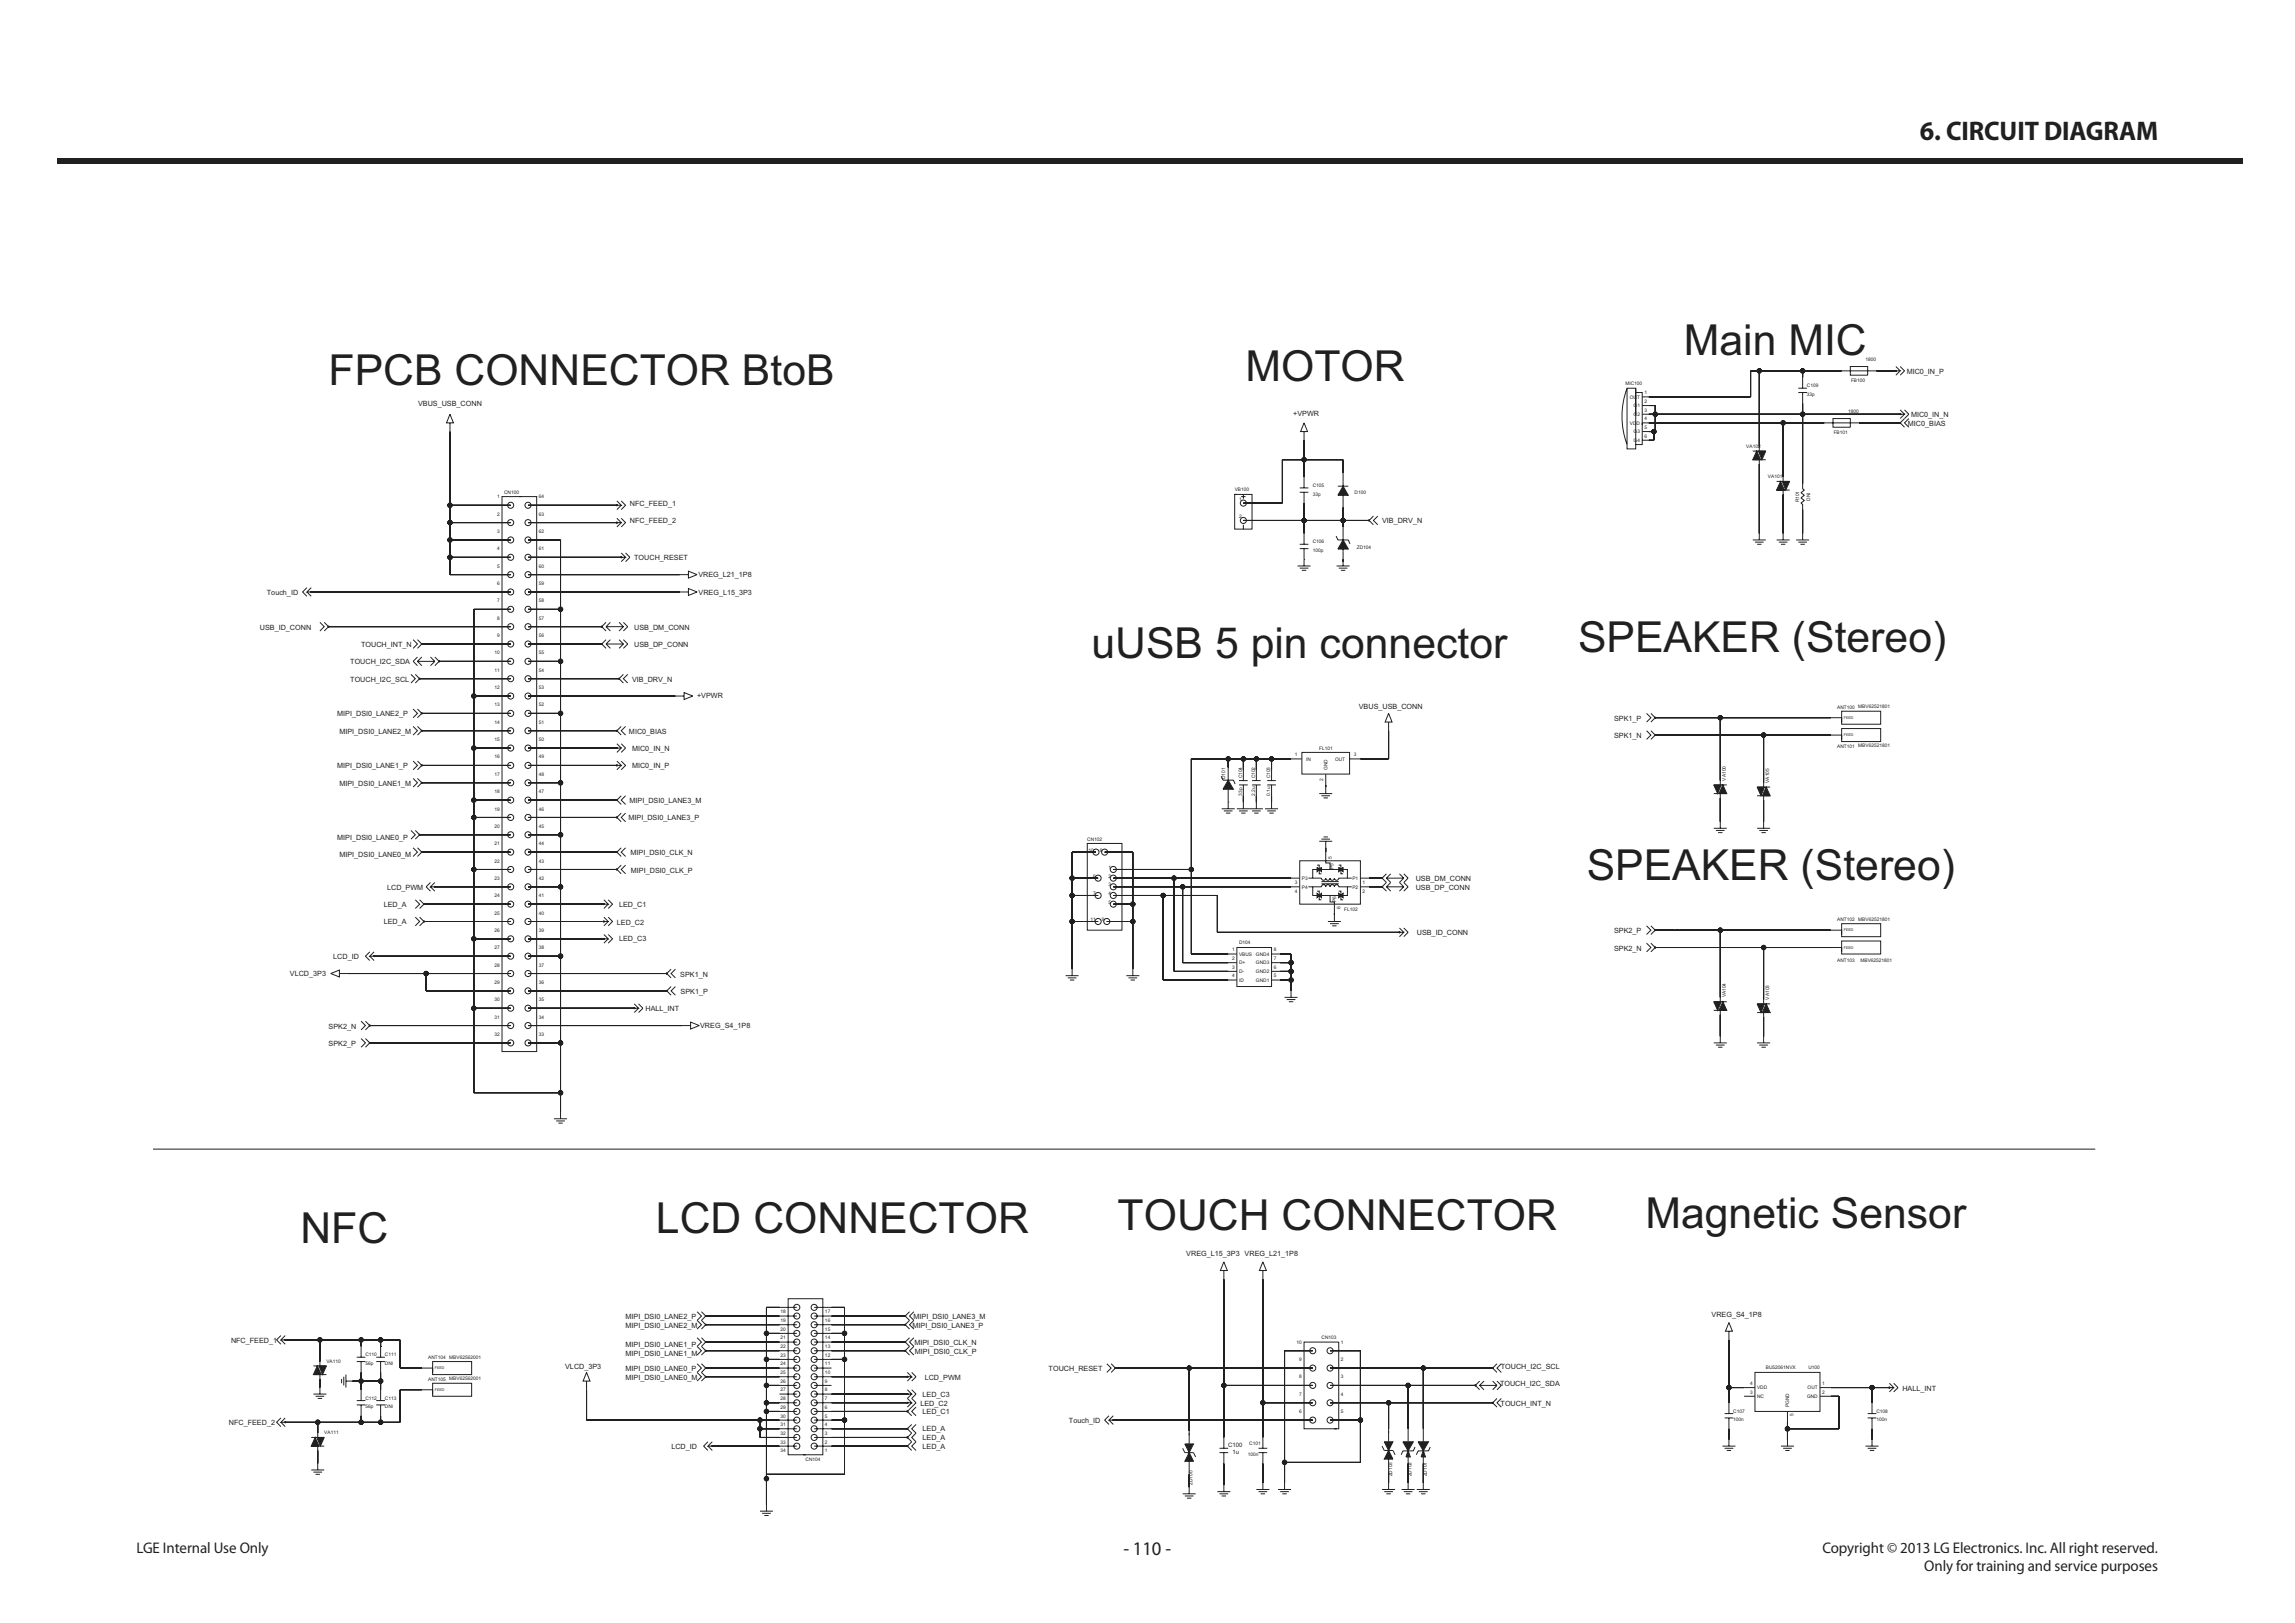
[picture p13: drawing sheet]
<svg xmlns="http://www.w3.org/2000/svg" width="420mm" height="297mm" viewBox="0 0 420 297" stroke-linecap="round" stroke-linejoin="round" font-family="sans-serif">
<defs><g id="words">
<g font-size="7.8" fill="#231f20">
<text x="308.2" y="65.1">Main MIC</text>
<text x="60.1" y="70.4">FPCB CONNECTOR BtoB</text>
<text x="227.9" y="69.7">MOTOR</text>
<text x="288.8" y="119.4">SPEAKER (Stereo)</text>
<text x="199.7" y="120.4">uUSB 5 pin connector</text>
<text x="290.4" y="161.1">SPEAKER (Stereo)</text>
<text x="55" y="227.5">NFC</text>
<text x="120" y="225.6">LCD CONNECTOR</text>
<text x="204.5" y="225.2">TOUCH CONNECTOR</text>
<text x="301.1" y="224.7">Magnetic Sensor</text>
</g>
<text font-size="4.9" fill="#231f20" x="351.4" y="25.7">6. CIRCUIT DIAGRAM</text>
<text font-size="3.5" fill="#231f20" x="205.6" y="284.6">- 110 -</text>
<g font-size="2.8" fill="#231f20">
<text x="25" y="284.1">LGE Internal Use Only</text>
<text x="333.5" y="284.1">Copyright © 2013 LG Electronics. Inc. All right reserved.</text>
<text x="352.2" y="287.5">Only for training and service purposes</text>
</g>
<g font-size="1.3" fill="#231f20">
<text x="348.9" y="68.4">MIC0_IN_P</text>
<text x="76.5" y="74.3">VBUS_USB_CONN</text>
<text x="236.7" y="76.2">+VPWR</text>
<text x="349.2" y="77.9">MIC0_BIAS</text>
<text x="349.7" y="76.4">MIC0_IN_N</text>
<text x="115.3" y="95.8">NFC_FEED_2</text>
<text x="115.3" y="92.6">NFC_FEED_1</text>
<text x="252.9" y="95.8">VIB_DRV_N</text>
<text x="116.1" y="102.5">TOUCH_RESET</text>
<text x="127.8" y="105.6">VREG_L21_1P8</text>
<text x="48.8" y="108.9">Touch_ID</text>
<text x="127.8" y="108.8">VREG_L15_3P3</text>
<text x="47.6" y="115.2">USB_ID_CONN</text>
<text x="66.1" y="118.4">TOUCH_INT_N</text>
<text x="116.1" y="118.4">USB_DP_CONN</text>
<text x="116.1" y="115.2">USB_DM_CONN</text>
<text x="64.1" y="121.6">TOUCH_I2C_SDA</text>
<text x="64.1" y="124.8">TOUCH_I2C_SCL</text>
<text x="115.7" y="124.8">VIB_DRV_N</text>
<text x="61.7" y="131.1">MIPI_DSI0_LANE2_P</text>
<text x="127.6" y="127.8">+VPWR</text>
<text x="248.7" y="129.8">VBUS_USB_CONN</text>
<text x="295.4" y="131.9">SPK1_P</text>
<text x="62.1" y="134.3">MIPI_DSI0_LANE2_M</text>
<text x="115.1" y="134.3">MIC0_BIAS</text>
<text x="115.7" y="137.5">MIC0_IN_N</text>
<text x="295.4" y="135.1">SPK1_N</text>
<text x="61.7" y="140.6">MIPI_DSI0_LANE1_P</text>
<text x="62.1" y="143.8">MIPI_DSI0_LANE1_M</text>
<text x="115.7" y="140.6">MIC0_IN_P</text>
<text x="115.2" y="147">MIPI_DSI0_LANE3_M</text>
<text x="61.7" y="153.7">MIPI_DSI0_LANE0_P</text>
<text x="115" y="150.1">MIPI_DSI0_LANE3_P</text>
<text x="62.1" y="156.9">MIPI_DSI0_LANE0_M</text>
<text x="115.4" y="156.5">MIPI_DSI0_CLK_N</text>
<text x="115.5" y="159.7">MIPI_DSI0_CLK_P</text>
<text x="259.1" y="161.3">USB_DM_CONN</text>
<text x="70.2" y="165.9">LED_A</text>
<text x="70.8" y="162.8">LCD_PWM</text>
<text x="113.3" y="165.9">LED_C1</text>
<text x="259.1" y="162.8">USB_DP_CONN</text>
<text x="70.2" y="169.1">LED_A</text>
<text x="112.9" y="169.2">LED_C2</text>
<text x="113.3" y="172.3">LED_C3</text>
<text x="259.3" y="171.2">USB_ID_CONN</text>
<text x="295.4" y="170.8">SPK2_P</text>
<text x="295.4" y="173.9">SPK2_N</text>
<text x="53" y="178.6">VLCD_3P3</text>
<text x="61" y="175.5">LCD_ID</text>
<text x="124.5" y="178.7">SPK1_N</text>
<text x="118.1" y="185.1">HALL_INT</text>
<text x="124.6" y="181.9">SPK1_P</text>
<text x="60.1" y="191.4">SPK2_P</text>
<text x="60.1" y="188.2">SPK2_N</text>
<text x="128.1" y="188.1">VREG_S4_1P8</text>
<text x="217.1" y="229.8">VREG_L15_3P3 VREG_L21_1P8</text>
<text x="42.3" y="245.8">NFC_FEED_1</text>
<text x="114.5" y="243">MIPI_DSI0_LANE2_M</text>
<text x="114.5" y="241.4">MIPI_DSI0_LANE2_P</text>
<text x="167" y="243">MIPI_DSI0_LANE3_P</text>
<text x="167.2" y="241.4">MIPI_DSI0_LANE3_M</text>
<text x="313.2" y="241">VREG_S4_1P8</text>
<text x="103.4" y="250.4">VLCD_3P3</text>
<text x="114.5" y="248.1">MIPI_DSI0_LANE1_M</text>
<text x="114.5" y="250.9">MIPI_DSI0_LANE0_P</text>
<text x="114.5" y="246.5">MIPI_DSI0_LANE1_P</text>
<text x="167.4" y="246.1">MIPI_DSI0_CLK_N</text>
<text x="167.4" y="247.7">MIPI_DSI0_CLK_P</text>
<text x="191.9" y="250.9">TOUCH_RESET</text>
<text x="274.7" y="250.5">TOUCH_I2C_SCL</text>
<text x="114.5" y="252.5">MIPI_DSI0_LANE0_M</text>
<text x="168.4" y="257.3">LED_C2</text>
<text x="168.8" y="255.6">LED_C3</text>
<text x="169.2" y="252.5">LCD_PWM</text>
<text x="274.5" y="253.7">TOUCH_I2C_SDA</text>
<text x="274.6" y="257.3">TOUCH_INT_N</text>
<text x="348.1" y="254.5">HALL_INT</text>
<text x="41.9" y="260.8">NFC_FEED_2</text>
<text x="168.8" y="261.9">LED_A</text>
<text x="168.8" y="263.5">LED_A</text>
<text x="168.8" y="258.8">LED_C1</text>
<text x="195.6" y="260.4">Touch_ID</text>
<text x="122.9" y="265.1">LCD_ID</text>
<text x="168.8" y="265.1">LED_A</text>
</g>
<g font-size="1.1" fill="#231f20">
<text x="224.8" y="264.8">C100</text>
<text x="225.6" y="266">1u</text>
</g>
<g font-size=".9" fill="#231f20">
<text x="297.5" y="70.5">MIC100</text>
<text x="330.7" y="70.9">C109</text>
<text x="338.8" y="69.8">FB100</text>
<text x="341.4" y="66.1">1800</text>
<text x="298.3" y="72.9">OUT</text>
<text x="298.3" y="77.7">VDD</text>
<text x="299" y="74.5">G1</text>
<text x="299" y="76.1">G2</text>
<text x="300.9" y="76.9">4</text>
<text x="300.9" y="75.3">3</text>
<text x="300.9" y="73.7">2</text>
<text x="300.9" y="72.1">1</text>
<text x="330.7" y="72.5">33p</text>
<text x="338.2" y="75.6">1800</text>
<text x="299" y="79.3">G3</text>
<text x="299" y="80.9">G4</text>
<text x="300.9" y="80.1">6</text>
<text x="300.9" y="78.5">5</text>
<text x="319.6" y="82">VA102</text>
<text x="335.6" y="79.3">FB101</text>
<text x="226" y="89.9">VB100</text>
<text x="240.2" y="89.1">C105</text>
<text x="323.5" y="87.5">VA101</text>
<text x="91" y="94.4">2</text>
<text x="91" y="91.2">1</text>
<text x="92.3" y="90.3">CN100</text>
<text x="98.6" y="94.4">63</text>
<text x="98.6" y="91.2">64</text>
<text x="226.8" y="94.8">2</text>
<text x="226.8" y="91.6">1</text>
<text x="240.2" y="90.7">33p</text>
<text x="247.9" y="90.5">D100</text>
<text x="329.3" y="91.9" transform="rotate(-90 329.3 91.9)">R101</text>
<text x="331.3" y="91.6" transform="rotate(-90 331.3 91.6)">DNI</text>
<text x="91" y="100.7">4</text>
<text x="91" y="97.5">3</text>
<text x="98.6" y="100.7">61</text>
<text x="98.6" y="97.5">62</text>
<text x="240.2" y="101">100p</text>
<text x="240.2" y="99.4">C106</text>
<text x="248.3" y="100.4">ZD104</text>
<text x="91" y="107.1">6</text>
<text x="91" y="103.9">5</text>
<text x="98.6" y="107.1">59</text>
<text x="98.6" y="103.9">60</text>
<text x="91" y="113.4">8</text>
<text x="91" y="110.2">7</text>
<text x="98.6" y="113.4">57</text>
<text x="98.6" y="110.2">58</text>
<text x="90.5" y="119.8">10</text>
<text x="91" y="116.6">9</text>
<text x="98.6" y="119.8">55</text>
<text x="98.6" y="116.6">56</text>
<text x="90.5" y="122.9">11</text>
<text x="98.6" y="122.9">54</text>
<text x="90.5" y="129.3">13</text>
<text x="90.5" y="126.1">12</text>
<text x="98.6" y="129.3">52</text>
<text x="98.6" y="126.1">53</text>
<text x="336.2" y="129.7">ANT100</text>
<text x="340.1" y="129.6">MBV62521801</text>
<text x="90.5" y="135.6">15</text>
<text x="90.5" y="132.5">14</text>
<text x="98.6" y="135.6">50</text>
<text x="98.6" y="132.5">51</text>
<text x="241.4" y="137.2">FL101</text>
<text x="336.2" y="136.8">ANT101</text>
<text x="340.1" y="136.7">MBV62521801</text>
<text x="90.5" y="142">17</text>
<text x="90.5" y="138.8">16</text>
<text x="98.6" y="142">48</text>
<text x="98.6" y="138.8">49</text>
<text x="224.2" y="142.6" transform="rotate(-90 224.2 142.6)">D101</text>
<text x="227.3" y="142.4" transform="rotate(-90 227.3 142.4)">C104</text>
<text x="229.7" y="142.4" transform="rotate(-90 229.7 142.4)">C102</text>
<text x="232.5" y="142.4" transform="rotate(-90 232.5 142.4)">C103</text>
<text x="237" y="138.4">1</text>
<text x="239" y="139.2">IN</text>
<text x="242.1" y="142.9" transform="rotate(-90 242.1 142.9)">2</text>
<text x="242.9" y="140.9" transform="rotate(-90 242.9 140.9)">GND</text>
<text x="244.3" y="139.2">OUT</text>
<text x="247.8" y="138.4">3</text>
<text x="315.8" y="142.8" transform="rotate(-90 315.8 142.8)">VA100</text>
<text x="323.8" y="143.2" transform="rotate(-90 323.8 143.2)">VA105</text>
<text x="90.5" y="148.3">19</text>
<text x="90.5" y="145.1">18</text>
<text x="98.6" y="148.3">46</text>
<text x="98.6" y="145.1">47</text>
<text x="227.3" y="145.6" transform="rotate(-90 227.3 145.6)">33p</text>
<text x="229.7" y="145.6" transform="rotate(-90 229.7 145.6)">2.2u</text>
<text x="232.5" y="145.6" transform="rotate(-90 232.5 145.6)">0.1u</text>
<text x="90.5" y="154.7">21</text>
<text x="90.5" y="151.5">20</text>
<text x="98.6" y="154.7">44</text>
<text x="98.6" y="151.5">45</text>
<text x="199" y="153.9">CN102</text>
<text x="199.2" y="155.9">10</text>
<text x="201.3" y="155.9">8</text>
<text x="90.5" y="161">23</text>
<text x="90.5" y="157.8">22</text>
<text x="98.6" y="161">42</text>
<text x="98.6" y="157.8">43</text>
<text x="200.1" y="160.6">6</text>
<text x="202.9" y="160.6">2</text>
<text x="202.9" y="159">1</text>
<text x="237" y="161.8">3</text>
<text x="238.3" y="161">P3</text>
<text x="243.7" y="157.1" transform="rotate(-90 243.7 157.1)">5</text>
<text x="244.1" y="159" transform="rotate(-90 244.1 159)">P5</text>
<text x="247.5" y="161">P1</text>
<text x="249.4" y="161.8">1</text>
<text x="90.5" y="167.4">25</text>
<text x="90.5" y="164.2">24</text>
<text x="98.6" y="167.4">40</text>
<text x="98.6" y="164.2">41</text>
<text x="200.1" y="163.8">7</text>
<text x="202.9" y="165.4">5</text>
<text x="202.9" y="163.8">4</text>
<text x="202.9" y="162.2">3</text>
<text x="237" y="163.4">4</text>
<text x="238.3" y="162.6">P4</text>
<text x="244.5" y="165.1" transform="rotate(-90 244.5 165.1)">P6</text>
<text x="245.3" y="166.3" transform="rotate(-90 245.3 166.3)">6</text>
<text x="246" y="166.6">FL102</text>
<text x="247.5" y="162.6">P2</text>
<text x="249.4" y="163.4">2</text>
<text x="90.5" y="173.7">27</text>
<text x="90.5" y="170.5">26</text>
<text x="98.6" y="173.7">38</text>
<text x="98.6" y="170.5">39</text>
<text x="199.6" y="168.5">11</text>
<text x="201.7" y="168.5">9</text>
<text x="226.8" y="172.8">D104</text>
<text x="336.2" y="168.5">ANT102</text>
<text x="340.1" y="168.5">MBV62521801</text>
<text x="90.5" y="176.9">28</text>
<text x="98.6" y="176.9">37</text>
<text x="225.5" y="178.9">4</text>
<text x="225.5" y="177.3">3</text>
<text x="225.5" y="175.7">2</text>
<text x="225.5" y="174.1">1</text>
<text x="226.8" y="174.9">VBUS</text>
<text x="226.8" y="176.5">D+</text>
<text x="226.8" y="178.1">D-</text>
<text x="226.8" y="179.7">ID</text>
<text x="229.9" y="178.1">GND2</text>
<text x="229.9" y="179.7">GND1</text>
<text x="229.9" y="174.9">GND4</text>
<text x="229.9" y="176.5">GND3</text>
<text x="233.1" y="175.7">7</text>
<text x="233.1" y="174.1">8</text>
<text x="233.1" y="178.9">5</text>
<text x="233.1" y="177.3">6</text>
<text x="336.2" y="176.1">ANT103</text>
<text x="340.5" y="176">MBV62521801</text>
<text x="90.5" y="183.2">30</text>
<text x="90.5" y="180.1">29</text>
<text x="98.6" y="183.2">35</text>
<text x="98.6" y="180.1">36</text>
<text x="315.8" y="182.5" transform="rotate(-90 315.8 182.5)">VA104</text>
<text x="323.8" y="182.9" transform="rotate(-90 323.8 182.9)">VA103</text>
<text x="90.5" y="189.6">32</text>
<text x="90.5" y="186.4">31</text>
<text x="98.6" y="189.6">33</text>
<text x="98.6" y="186.4">34</text>
<text x="142.9" y="240.4">18</text>
<text x="142.9" y="241.9">19</text>
<text x="142.9" y="243.5">20</text>
<text x="142.9" y="245.1">21</text>
<text x="151" y="240.4">17</text>
<text x="151" y="241.9">16</text>
<text x="151" y="243.5">15</text>
<text x="151" y="245.1">14</text>
<text x="237.3" y="245.9">10</text>
<text x="241.9" y="245">CN103</text>
<text x="245.4" y="245.9">1</text>
<text x="59.7" y="249.4">VA110</text>
<text x="66.9" y="248.2">C110</text>
<text x="66.9" y="249.8">56p</text>
<text x="70.4" y="249.8">DNI</text>
<text x="70.4" y="248.2">C111</text>
<text x="78.4" y="248.7">ANT104</text>
<text x="82.2" y="248.6">MBV62562001</text>
<text x="142.9" y="246.7">22</text>
<text x="142.9" y="248.3">23</text>
<text x="142.9" y="249.9">24</text>
<text x="142.9" y="251.5">25</text>
<text x="151" y="246.7">13</text>
<text x="151" y="248.3">12</text>
<text x="151" y="249.9">11</text>
<text x="151" y="251.5">10</text>
<text x="237.8" y="249.1">9</text>
<text x="245.4" y="249.1">2</text>
<text x="323.2" y="250.6">BU52061NVX</text>
<text x="331" y="250.6">U100</text>
<text x="66.9" y="257.7">56p</text>
<text x="66.9" y="256.1">C112</text>
<text x="70.4" y="256.1">C113</text>
<text x="70.4" y="257.7">DNI</text>
<text x="78.4" y="252.7">ANT105</text>
<text x="82.2" y="252.6">MBV62562001</text>
<text x="142.9" y="253">26</text>
<text x="142.9" y="254.6">27</text>
<text x="142.9" y="256.2">28</text>
<text x="142.9" y="257.8">29</text>
<text x="151" y="253">9</text>
<text x="151" y="254.6">8</text>
<text x="151" y="256.2">7</text>
<text x="151" y="257.8">6</text>
<text x="237.8" y="255.4">7</text>
<text x="237.8" y="252.3">8</text>
<text x="245.4" y="255.4">4</text>
<text x="245.4" y="252.3">3</text>
<text x="320.3" y="255">3</text>
<text x="320.3" y="253.4">4</text>
<text x="321.6" y="254.2">VDD</text>
<text x="321.6" y="255.8">NC</text>
<text x="327.4" y="257.5" transform="rotate(-90 327.4 257.5)">PGND</text>
<text x="330.7" y="255.8">GND</text>
<text x="330.8" y="254.2">OUT</text>
<text x="333.5" y="255">2</text>
<text x="333.5" y="253.4">1</text>
<text x="59.3" y="262.5">VA111</text>
<text x="142.9" y="259.4">30</text>
<text x="142.9" y="261">31</text>
<text x="142.9" y="262.6">32</text>
<text x="151" y="259.4">5</text>
<text x="151" y="261">4</text>
<text x="151" y="262.6">3</text>
<text x="237.8" y="258.6">6</text>
<text x="245.4" y="258.6">5</text>
<text x="317.2" y="260.1">100n</text>
<text x="317.2" y="258.5">C107</text>
<text x="328.2" y="259.2" transform="rotate(-90 328.2 259.2)">5</text>
<text x="343.4" y="258.5">C108</text>
<text x="343.4" y="260.1">100n</text>
<text x="142.9" y="264.2">33</text>
<text x="142.9" y="265.7">34</text>
<text x="147.4" y="267.4">CN104</text>
<text x="151" y="264.2">2</text>
<text x="151" y="265.7">1</text>
<text x="228.4" y="266.5">100n</text>
<text x="228.6" y="264.5">C101</text>
<text x="218.3" y="271.8" transform="rotate(-90 218.3 271.8)">ZD100</text>
<text x="254.8" y="270.2" transform="rotate(-90 254.8 270.2)">ZD103</text>
<text x="258.3" y="270.2" transform="rotate(-90 258.3 270.2)">ZD102</text>
<text x="261.1" y="270.2" transform="rotate(-90 261.1 270.2)">ZD101</text>
</g>
<g font-size=".7" fill="#231f20">
<text x="337.4" y="131.6">FEED</text>
<text x="337.4" y="134.8">FEED</text>
<text x="337.4" y="173.6">FEED</text>
<text x="337.4" y="170.5">FEED</text>
<text x="79.6" y="250.6">FEED</text>
<text x="79.6" y="254.6">FEED</text>
</g>
</g></defs>
<path d="M10.4 29h400v1h-400z" fill="#231f20"/>
<path d="M202.9 259.1l-.7 .8 .7 .8M202.9 259.9l.8 .8M203.7 259.1l-.8 .8h.8M203.7 259.9h.1" fill="none" stroke="#231f20" stroke-width=".18"/>
<circle cx="203.7" cy="259.9" r=".08" fill="#231f20"/>
<g fill="none" stroke="#231f20" stroke-width=".18">
<path d="M51.4 244.4l-.8 .8 .8 .8M51.4 245.2l.8 .8M52.2 244.4l-.8 .8h.8M52.2 245.2h.1"/>
<circle cx="203.7" cy="259.9" r=".08"/>
</g>
<circle cx="52.2" cy="245.2" r=".08" fill="#231f20"/>
<g fill="none" stroke="#231f20" stroke-width=".18">
<path d="M51.4 259.5l-.8 .8 .8 .8M52.2 259.5l-.8 .8h.8M62.5 252.3v.8M62.9 251.9v1.6M63.3 252.7h1.2M63.3 251.5v2.4M51.4 260.3l.8 .8M52.2 260.3h.1"/>
<circle cx="52.2" cy="245.2" r=".08"/>
</g>
<circle cx="52.2" cy="260.3" r=".08" fill="#231f20"/>
<g fill="none" stroke="#231f20" stroke-width=".18">
<path d="M75.6 142.4l.8 .8-.8 .8M76.4 142.4l.8 .8-.8 .8M65.3 248.4h1.6M65.3 249.2h1.6M65.3 256.3h1.6M65.3 257.1h1.6M66.1 246.4v2M66.1 249.2v1.9M66.1 254.3v2M66.1 257.1v2"/>
<circle cx="52.2" cy="260.3" r=".08"/>
</g>
<circle cx="77.2" cy="143.2" r=".08" fill="#231f20"/>
<g fill="none" stroke="#231f20" stroke-width=".18">
<path d="M56.2 107.5l-.8 .8 .8 .8M56.2 108.3l.8 .8M57 107.5l-.8 .8h.8M57 108.3h.1M57.4 255.1h2.3M57.8 255.5h1.5M58.1 255.9h.8M58.5 253.9v1.2M68.9 256.3h1.5M68.9 257.1h1.5M69.7 254.3v2M69.7 257.1v2"/>
<circle cx="77.2" cy="143.2" r=".08"/>
</g>
<circle cx="57" cy="108.3" r=".08" fill="#231f20"/>
<g fill="none" stroke="#231f20" stroke-width=".18">
<path d="M110.1 114.7h.1M110.9 113.9l-.8 .8 .8 .8M110.9 114.7h3.2M110.9 114.7l.8 .8M111.7 113.9l-.8 .8M113.3 113.9l.8 .8M114.1 113.9l.8 .8-.8 .8M114.1 114.7l-.8 .8"/>
<circle cx="57" cy="108.3" r=".08"/>
</g>
<circle cx="110.1" cy="114.7" r=".08" fill="#231f20"/>
<g fill="none" stroke="#231f20" stroke-width=".18">
<path d="M124.4 105.2h1.6M126 104.5l1.6 .7-1.6 .6zM113.7 148.8l-.8 .8 .8 .8M114.5 148.8l-.8 .8 .8 .8"/>
<circle cx="110.1" cy="114.7" r=".08"/>
</g>
<circle cx="112.9" cy="149.6" r=".08" fill="#231f20"/>
<g fill="none" stroke="#231f20" stroke-width=".18">
<path d="M113.7 145.6l-.8 .8 .8 .8M114.5 145.6l-.8 .8 .8 .8"/>
<circle cx="112.9" cy="149.6" r=".08"/>
</g>
<circle cx="112.9" cy="146.4" r=".08" fill="#231f20"/>
<g fill="none" stroke="#231f20" stroke-width=".18">
<path d="M110.1 117.9h.1M110.9 117.1l-.8 .8 .8 .7M110.9 117.9h3.2M110.9 117.9l.8 .7M111.7 117.1l-.8 .8M113.3 117.1l.8 .8M114.1 117.1l.8 .8-.8 .7M114.1 117.9l-.8 .7M124.4 108.3h1.6M126 107.7l1.6 .6-1.6 .7z"/>
<circle cx="112.9" cy="146.4" r=".08"/>
</g>
<circle cx="110.1" cy="117.9" r=".08" fill="#231f20"/>
<g fill="none" stroke="#231f20" stroke-width=".18">
<path d="M113.7 132.9l-.8 .8 .8 .8M114.5 132.9l-.8 .8 .8 .8"/>
<circle cx="110.1" cy="117.9" r=".08"/>
</g>
<circle cx="112.9" cy="133.7" r=".08" fill="#231f20"/>
<g fill="none" stroke="#231f20" stroke-width=".18">
<path d="M67.7 174.2l-.8 .8 .8 .8M67.7 175l.8 .8M68.5 174.2l-.8 .8h.8M68.5 175h.1M139.1 276.5h2.4M139.5 276.9h1.6M139.9 277.3h.8M140.3 275.3v1.2"/>
<circle cx="112.9" cy="133.7" r=".08"/>
</g>
<circle cx="68.5" cy="175" r=".08" fill="#231f20"/>
<g fill="none" stroke="#231f20" stroke-width=".18">
<path d="M76 167.8l.8 .8-.8 .8M76.8 167.8l.8 .8-.8 .8"/>
<circle cx="68.5" cy="175" r=".08"/>
</g>
<circle cx="77.6" cy="168.6" r=".08" fill="#231f20"/>
<g fill="none" stroke="#231f20" stroke-width=".18">
<path d="M114.1 123.4l-.8 .8 .8 .8M114.9 123.4l-.8 .8 .8 .8M123.6 127.4h1.6M125.2 126.7l1.6 .7-1.6 .6z"/>
<circle cx="77.6" cy="168.6" r=".08"/>
</g>
<circle cx="113.3" cy="124.2" r=".08" fill="#231f20"/>
<g fill="none" stroke="#231f20" stroke-width=".18">
<path d="M76 164.7l.8 .8-.8 .7M76.8 164.7l.8 .8-.8 .7"/>
<circle cx="113.3" cy="124.2" r=".08"/>
</g>
<circle cx="77.6" cy="165.5" r=".08" fill="#231f20"/>
<g fill="none" stroke="#231f20" stroke-width=".18">
<path d="M75.6 132.9l.8 .8-.8 .8M76.4 132.9l.8 .8-.8 .8"/>
<circle cx="77.6" cy="165.5" r=".08"/>
</g>
<circle cx="77.2" cy="133.7" r=".08" fill="#231f20"/>
<g fill="none" stroke="#231f20" stroke-width=".18">
<path d="M58.5 113.9l.8 .8-.8 .8M59.3 113.9l.8 .8-.8 .8"/>
<circle cx="77.2" cy="133.7" r=".08"/>
</g>
<circle cx="60.1" cy="114.7" r=".08" fill="#231f20"/>
<g fill="none" stroke="#231f20" stroke-width=".18">
<path d="M60.5 178.2l1.6-.7v1.3zM62.1 178.2h1.6M66.1 186.9l.8 .8-.8 .8M66.9 186.9l.8 .8-.8 .8"/>
<circle cx="60.1" cy="114.7" r=".08"/>
</g>
<circle cx="67.7" cy="187.7" r=".08" fill="#231f20"/>
<g fill="none" stroke="#231f20" stroke-width=".18">
<path d="M66.1 190.1l.8 .7-.8 .8M66.9 190.1l.8 .7-.8 .8"/>
<circle cx="67.7" cy="187.7" r=".08"/>
</g>
<circle cx="67.7" cy="190.8" r=".08" fill="#231f20"/>
<g fill="none" stroke="#231f20" stroke-width=".18">
<path d="M116.1 183.7l.8 .8h-.8M116.1 184.5h.1M116.9 183.7l.8 .8-.8 .8M116.9 184.5l-.8 .8M124.8 187.7h1.6M126.4 187l1.6 .7-1.6 .6z"/>
<circle cx="67.7" cy="190.8" r=".08"/>
</g>
<circle cx="116.1" cy="184.5" r=".08" fill="#231f20"/>
<g fill="none" stroke="#231f20" stroke-width=".18">
<path d="M122.8 177.4l-.8 .8 .8 .7M123.6 177.4l-.8 .8 .8 .7"/>
<circle cx="116.1" cy="184.5" r=".08"/>
</g>
<circle cx="122" cy="178.2" r=".08" fill="#231f20"/>
<g fill="none" stroke="#231f20" stroke-width=".18">
<path d="M122.8 180.5l-.8 .8 .8 .8M123.6 180.5l-.8 .8 .8 .8"/>
<circle cx="122" cy="178.2" r=".08"/>
</g>
<circle cx="122" cy="181.3" r=".08" fill="#231f20"/>
<g fill="none" stroke="#231f20" stroke-width=".18">
<path d="M75.6 129.8l.8 .7-.8 .8M76.4 129.8l.8 .7-.8 .8"/>
<circle cx="122" cy="181.3" r=".08"/>
</g>
<circle cx="77.2" cy="130.5" r=".08" fill="#231f20"/>
<g fill="none" stroke="#231f20" stroke-width=".18">
<path d="M112.9 91.7l.8 .8h-.8M112.9 92.5h.1M113.7 91.7l.8 .8-.8 .8M113.7 92.5l-.8 .8"/>
<circle cx="77.2" cy="130.5" r=".08"/>
</g>
<circle cx="112.9" cy="92.5" r=".08" fill="#231f20"/>
<g fill="none" stroke="#231f20" stroke-width=".18">
<path d="M112.9 94.8l.8 .8h-.8M112.9 95.6h.1M113.7 94.8l.8 .8-.8 .8M113.7 95.6l-.8 .8"/>
<circle cx="112.9" cy="92.5" r=".08"/>
</g>
<circle cx="112.9" cy="95.6" r=".08" fill="#231f20"/>
<g fill="none" stroke="#231f20" stroke-width=".18">
<path d="M112.9 136.9h.8l-.8 .8M112.9 136.9h.1M112.9 136.1l.8 .8M113.7 136.1l.8 .8-.8 .8"/>
<circle cx="112.9" cy="95.6" r=".08"/>
</g>
<circle cx="112.9" cy="136.9" r=".08" fill="#231f20"/>
<g fill="none" stroke="#231f20" stroke-width=".18">
<path d="M75.2 123.4l.8 .8-.8 .8M76 123.4l.8 .8-.8 .8M229.1 142.8h1.6M229.1 143.6h1.6M229.9 140.9v1.9M229.9 143.6v2"/>
<circle cx="112.9" cy="136.9" r=".08"/>
</g>
<circle cx="76.8" cy="124.2" r=".08" fill="#231f20"/>
<g fill="none" stroke="#231f20" stroke-width=".18">
<path d="M76.4 121h3.2M76.4 120.2l-.8 .8 .8 .8M76.4 121l.8 .8M77.2 120.2l-.8 .8M78.8 120.2l.8 .8M79.6 120.2l.8 .8-.8 .8M79.6 121l-.8 .8M80.4 121h.1"/>
<circle cx="76.8" cy="124.2" r=".08"/>
</g>
<circle cx="80.4" cy="121" r=".08" fill="#231f20"/>
<g fill="none" stroke="#231f20" stroke-width=".18">
<path d="M75.6 139.3l.8 .8-.8 .8M76.4 139.3l.8 .8-.8 .8"/>
<circle cx="80.4" cy="121" r=".08"/>
</g>
<circle cx="77.2" cy="140.1" r=".08" fill="#231f20"/>
<g fill="none" stroke="#231f20" stroke-width=".18">
<path d="M110.5 171l.8 .8h-.8M110.5 171.8h.1M111.3 171l.8 .8-.8 .8M111.3 171.8l-.8 .8"/>
<circle cx="77.2" cy="140.1" r=".08"/>
</g>
<circle cx="110.5" cy="171.8" r=".08" fill="#231f20"/>
<g fill="none" stroke="#231f20" stroke-width=".18">
<path d="M112.9 139.3l.8 .8M113.7 139.3l.8 .8-.8 .8M112.9 140.1h.8l-.8 .8M112.9 140.1h.1M107.3 251.1l.7 1.6h-1.3zM107.3 252.7v1.6"/>
<circle cx="110.5" cy="171.8" r=".08"/>
</g>
<circle cx="112.9" cy="140.1" r=".08" fill="#231f20"/>
<g fill="none" stroke="#231f20" stroke-width=".18">
<path d="M329.1 71h1.6M329.1 71.8h1.6M329.9 69.1v1.9M329.9 71.8v2M78.8 161.5l-.8 .8 .8 .8M78.8 162.3l.8 .8M79.6 161.5l-.8 .8h.8M79.6 162.3h.1"/>
<circle cx="112.9" cy="140.1" r=".08"/>
</g>
<circle cx="79.6" cy="162.3" r=".08" fill="#231f20"/>
<g fill="none" stroke="#231f20" stroke-width=".18">
<path d="M75.6 117.1l.8 .8-.8 .7M76.4 117.1l.8 .8-.8 .7"/>
<circle cx="79.6" cy="162.3" r=".08"/>
</g>
<circle cx="77.2" cy="117.9" r=".08" fill="#231f20"/>
<g fill="none" stroke="#231f20" stroke-width=".18">
<path d="M110.5 164.7l.8 .8h-.8M110.5 165.5h.1M111.3 164.7l.8 .8-.8 .7M111.3 165.5l-.8 .7"/>
<circle cx="77.2" cy="117.9" r=".08"/>
</g>
<circle cx="110.5" cy="165.5" r=".08" fill="#231f20"/>
<g fill="none" stroke="#231f20" stroke-width=".18">
<path d="M347.7 75.8h.8l-.8 .8M347.7 75.8h.1M347.7 75l.8 .8M348.5 75l.8 .8-.8 .8"/>
<circle cx="110.5" cy="165.5" r=".08"/>
</g>
<circle cx="347.7" cy="75.8" r=".08" fill="#231f20"/>
<g fill="none" stroke="#231f20" stroke-width=".18">
<path d="M110.5 167.8l.8 .8h-.8M110.5 168.6h.1M111.3 167.8l.8 .8-.8 .8M111.3 168.6l-.8 .8"/>
<circle cx="347.7" cy="75.8" r=".08"/>
</g>
<circle cx="110.5" cy="168.6" r=".08" fill="#231f20"/>
<g fill="none" stroke="#231f20" stroke-width=".18">
<path d="M91.9 90.9h6.3v101.5h-6.3zM95 90.9h.4M113.7 101.2l.8 .8h-.8M113.7 102h.1M114.5 101.2l.8 .8-.8 .8M114.5 102l-.8 .8"/>
<circle cx="93.5" cy="92.5" r=".56"/>
<circle cx="93.5" cy="95.6" r=".56"/>
<circle cx="93.5" cy="98.8" r=".56"/>
<circle cx="96.6" cy="92.5" r=".56"/>
<circle cx="96.6" cy="98.8" r=".56"/>
<circle cx="96.6" cy="95.6" r=".56"/>
<circle cx="93.5" cy="108.3" r=".56"/>
<circle cx="93.5" cy="105.2" r=".56"/>
<circle cx="93.5" cy="111.5" r=".56"/>
<circle cx="93.5" cy="114.7" r=".56"/>
<circle cx="93.5" cy="117.9" r=".56"/>
<circle cx="93.5" cy="102" r=".56"/>
<circle cx="96.6" cy="108.3" r=".56"/>
<circle cx="96.6" cy="102" r=".56"/>
<circle cx="96.6" cy="105.2" r=".56"/>
<circle cx="96.6" cy="111.5" r=".56"/>
<circle cx="96.6" cy="114.7" r=".56"/>
<circle cx="96.6" cy="117.9" r=".56"/>
<circle cx="93.5" cy="130.5" r=".56"/>
<circle cx="93.5" cy="127.4" r=".56"/>
<circle cx="93.5" cy="124.2" r=".56"/>
<circle cx="93.5" cy="133.7" r=".56"/>
<circle cx="93.5" cy="121" r=".56"/>
<circle cx="93.5" cy="136.9" r=".56"/>
<circle cx="96.6" cy="130.5" r=".56"/>
<circle cx="96.6" cy="127.4" r=".56"/>
<circle cx="96.6" cy="124.2" r=".56"/>
<circle cx="96.6" cy="133.7" r=".56"/>
<circle cx="96.6" cy="121" r=".56"/>
<circle cx="96.6" cy="136.9" r=".56"/>
<circle cx="93.5" cy="149.6" r=".56"/>
<circle cx="93.5" cy="140.1" r=".56"/>
<circle cx="93.5" cy="146.4" r=".56"/>
<circle cx="93.5" cy="159.1" r=".56"/>
<circle cx="93.5" cy="143.2" r=".56"/>
<circle cx="93.5" cy="155.9" r=".56"/>
<circle cx="93.5" cy="152.8" r=".56"/>
<circle cx="96.6" cy="149.6" r=".56"/>
<circle cx="96.6" cy="140.1" r=".56"/>
<circle cx="96.6" cy="146.4" r=".56"/>
<circle cx="96.6" cy="159.1" r=".56"/>
<circle cx="96.6" cy="155.9" r=".56"/>
<circle cx="96.6" cy="143.2" r=".56"/>
<circle cx="96.6" cy="152.8" r=".56"/>
<circle cx="93.5" cy="171.8" r=".56"/>
<circle cx="93.5" cy="168.6" r=".56"/>
<circle cx="93.5" cy="162.3" r=".56"/>
<circle cx="93.5" cy="178.2" r=".56"/>
<circle cx="93.5" cy="175" r=".56"/>
<circle cx="93.5" cy="165.5" r=".56"/>
<circle cx="96.6" cy="171.8" r=".56"/>
<circle cx="96.6" cy="168.6" r=".56"/>
<circle cx="96.6" cy="162.3" r=".56"/>
<circle cx="96.6" cy="178.2" r=".56"/>
<circle cx="96.6" cy="175" r=".56"/>
<circle cx="96.6" cy="165.5" r=".56"/>
<circle cx="110.5" cy="168.6" r=".08"/>
<circle cx="93.5" cy="184.5" r=".56"/>
<circle cx="93.5" cy="187.7" r=".56"/>
<circle cx="93.5" cy="181.3" r=".56"/>
<circle cx="93.5" cy="190.8" r=".56"/>
<circle cx="96.6" cy="184.5" r=".56"/>
<circle cx="96.6" cy="187.7" r=".56"/>
<circle cx="96.6" cy="181.3" r=".56"/>
<circle cx="96.6" cy="190.8" r=".56"/>
</g>
<circle cx="113.7" cy="102" r=".08" fill="#231f20"/>
<g fill="none" stroke="#231f20" stroke-width=".18">
<path d="M313.6 151.6h2.4M314 152h1.6M314.4 152.4h.8M314.8 150.4v1.2M321.6 151.6h2.3M322 152h1.5M322.4 152.4h.8M322.8 150.4v1.2M313.6 190.8h2.4M314 191.2h1.6M314.4 191.6h.8M314.8 189.7v1.1"/>
<path d="M314.8 182.5v.8M314.8 184.9v.8M321.6 190.8h2.3M322 191.2h1.5M322.4 191.6h.8M322.8 189.7v1.1M101.4 204.7h2.4M101.8 205.1h1.6M102.2 205.5h.8M102.6 203.5v1.2"/>
<circle cx="113.7" cy="102" r=".08"/>
</g>
<path d="M313.6 183.3h1.4l-.7 1.6z" fill-rule="evenodd" fill="#231f20"/>
<path d="M313.6 183.3h1.4l-.7 1.6z" fill="none" stroke="#231f20" stroke-width=".18"/>
<path d="M315.3 183.3l.7 1.6h-1.4z" fill-rule="evenodd" fill="#231f20"/>
<path d="M301.3 130.5l.8 .8-.8 .8M302.1 130.5l.8 .8-.8 .8M313.6 183.3h2.4M313.6 184.9h2.4M315.3 183.3l.7 1.6h-1.4zM316.4 242l.6 1.6h-1.2zM316.4 243.6v1.6" fill="none" stroke="#231f20" stroke-width=".18"/>
<circle cx="302.9" cy="131.3" r=".08" fill="#231f20"/>
<g fill="none" stroke="#231f20" stroke-width=".18">
<path d="M301.3 133.7l.8 .8-.8 .8M302.1 133.7l.8 .8-.8 .8"/>
<circle cx="302.9" cy="131.3" r=".08"/>
</g>
<circle cx="302.9" cy="134.5" r=".08" fill="#231f20"/>
<g fill="none" stroke="#231f20" stroke-width=".18">
<path d="M301.3 172.6l.8 .8-.8 .8M302.1 172.6l.8 .8-.8 .8"/>
<circle cx="302.9" cy="134.5" r=".08"/>
</g>
<circle cx="302.9" cy="173.4" r=".08" fill="#231f20"/>
<g fill="none" stroke="#231f20" stroke-width=".18">
<path d="M301.3 169.4l.8 .8-.8 .8M302.1 169.4l.8 .8-.8 .8"/>
<circle cx="302.9" cy="173.4" r=".08"/>
</g>
<circle cx="302.9" cy="170.2" r=".08" fill="#231f20"/>
<g fill="none" stroke="#231f20" stroke-width=".18">
<path d="M322.8 182.9v.8M322.8 185.3v.8"/>
<circle cx="302.9" cy="170.2" r=".08"/>
</g>
<path d="M321.6 183.7h1.3l-.6 1.6z" fill-rule="evenodd" fill="#231f20"/>
<path d="M321.6 183.7h1.3l-.6 1.6z" fill="none" stroke="#231f20" stroke-width=".18"/>
<path d="M323.2 183.7l.7 1.6h-1.4z" fill-rule="evenodd" fill="#231f20"/>
<path d="M322.8 143.2v.8M322.8 145.6v.8M321.6 183.7h2.3M321.6 185.3h2.3M323.2 183.7l.7 1.6h-1.4z" fill="none" stroke="#231f20" stroke-width=".18"/>
<path d="M321.6 144h1.3l-.6 1.6z" fill-rule="evenodd" fill="#231f20"/>
<path d="M321.6 144h1.3l-.6 1.6z" fill="none" stroke="#231f20" stroke-width=".18"/>
<path d="M323.2 144l.7 1.6h-1.4z" fill-rule="evenodd" fill="#231f20"/>
<path d="M314.8 142.8v.8M314.8 145.2v.8M321.6 144h2.3M321.6 145.6h2.3M323.2 144l.7 1.6h-1.4z" fill="none" stroke="#231f20" stroke-width=".18"/>
<path d="M313.6 143.6h1.4l-.7 1.6z" fill-rule="evenodd" fill="#231f20"/>
<path d="M313.6 143.6h1.4l-.7 1.6z" fill="none" stroke="#231f20" stroke-width=".18"/>
<path d="M315.3 143.6l.7 1.6h-1.4z" fill-rule="evenodd" fill="#231f20"/>
<g fill="none" stroke="#231f20" stroke-width=".18">
<path d="M313.6 143.6h2.4M313.6 145.2h2.4M315.3 143.6l.7 1.6h-1.4zM341.8 258.7h1.6M341.8 259.5h1.6M342.6 256.7v2M342.6 259.5v2M345.8 253.1l.8 .8h-.8M345.8 253.9h.1M346.6 253.1l.7 .8-.7 .8M346.6 253.9l-.8 .8M341.4 264.6h2.4"/>
<path d="M341.8 265h1.6M342.2 265.4h.8M342.6 263.4v1.2"/>
</g>
<circle cx="345.8" cy="253.9" r=".08" fill="#231f20"/>
<g fill="none" stroke="#231f20" stroke-width=".18">
<path d="M231.9 142.8h1.6M231.9 143.6h1.6M232.7 140.9v1.9M232.7 143.6v2M256.1 170.6h.8l-.8 .8M256.1 170.6h.1M256.1 169.8l.8 .8M256.9 169.8l.8 .8-.8 .8M315.6 258.7h1.6M315.6 259.5h1.6M316.4 256.7v2M316.4 259.5v2"/>
<path d="M319.2 253.9h2M319.2 255.5h2M321.2 251.1h11.9v7.2h-11.9zM327.1 258.3v2M333.1 253.9h2M333.1 255.5h2M315.2 264.6h2.4M315.6 265h1.6M316 265.4h.8M316.4 263.4v1.2M325.9 264.6h2.4M326.3 265h1.6"/>
<path d="M326.7 265.4h.8M327.1 263.4v1.2"/>
<circle cx="345.8" cy="253.9" r=".08"/>
</g>
<circle cx="256.1" cy="170.6" r=".08" fill="#231f20"/>
<g fill="none" stroke="#231f20" stroke-width=".18">
<path d="M223.6 148h2.4M224 148.4h1.6M224.4 148.8h.8M224.8 146.8v1.2M231.5 148h2.4M231.9 148.4h1.6M232.3 148.8h.8M232.7 146.8v1.2M253.7 159.9l-.8 .8 .8 .8M254.5 159.9l-.8 .8M256.1 159.9l.8 .8M256.9 159.9l.8 .8-.8 .8"/>
<path d="M252.9 160.7h.1M253.7 160.7h3.2M253.7 160.7l.8 .8M256.9 160.7l-.8 .8"/>
<circle cx="256.1" cy="170.6" r=".08"/>
</g>
<circle cx="252.9" cy="160.7" r=".08" fill="#231f20"/>
<g fill="none" stroke="#231f20" stroke-width=".18">
<path d="M252.9 162.3h.1M253.7 161.5l-.8 .8 .8 .8M253.7 162.3h3.2M253.7 162.3l.8 .8M254.5 161.5l-.8 .8M256.1 161.5l.8 .8M256.9 161.5l.8 .8-.8 .8M256.9 162.3l-.8 .8"/>
<circle cx="252.9" cy="160.7" r=".08"/>
</g>
<circle cx="252.9" cy="162.3" r=".08" fill="#231f20"/>
<g fill="none" stroke="#231f20" stroke-width=".18">
<path d="M322 81.8v.7M322 84.1v.8M236.3 138.9h2M238.3 137.7h8.7v4h-8.7zM247 138.9h2M254.1 130.5l.7 1.6h-1.3zM254.1 132.1v1.6M226.4 148h4.7M226.8 148.4h1.5M226.8 142.8h1.5M226.8 143.6h1.5M227.1 148.8h.8"/>
<path d="M227.5 140.9v1.9M227.5 143.6v2M227.5 146.8v1.2M229.1 148.4h1.6M229.5 148.8h.8M229.9 146.8v1.2M241.4 145.2h2.4M241.4 154h2.4M241.8 145.6h1.6M241.8 153.6h1.6M242.2 153.2h.8M242.2 146h.8"/>
<path d="M242.6 144v1.2M242.6 154v1.1M242.6 141.7v1.9M195 178.5h2.4M195.4 178.9h1.6M195.8 179.3h.8M196.2 177.4v1.1M243 168.6h2.4M243.4 169h1.6M243.8 169.4h.8M244.2 167.4v1.2"/>
<circle cx="252.9" cy="162.3" r=".08"/>
</g>
<path d="M321.8 82.5h1.4l-.8 1.6z" fill-rule="evenodd" fill="#231f20"/>
<path d="M321.8 82.5h1.4l-.8 1.6z" fill="none" stroke="#231f20" stroke-width=".18"/>
<path d="M321.5 82.5l.7 1.6h-1.4z" fill-rule="evenodd" fill="#231f20"/>
<path d="M333.9 77.4h6.3M335.4 76.6h3.2v1.6h-3.2zM348.5 76.6l-.8 .8 .8 .8M349.3 76.6l-.8 .8 .8 .8M320.8 82.5h2.4M320.8 84.1h2.4M320.8 98.8h2.4M321.2 99.2h1.6M321.5 82.5l.7 1.6h-1.4zM321.6 99.6h.8M322 97.6v1.2" fill="none" stroke="#231f20" stroke-width=".18"/>
<circle cx="347.7" cy="77.4" r=".08" fill="#231f20"/>
<g fill="none" stroke="#231f20" stroke-width=".18">
<path d="M337 67.9h6.4M338.6 67.1h3.2v1.6h-3.2zM347 67.9h.7l-.7 .8M347 67.9h.1M347 67.1l.7 .8M347.7 67.1l.8 .8-.8 .8"/>
<circle cx="347.7" cy="77.4" r=".08"/>
</g>
<circle cx="347" cy="67.9" r=".08" fill="#231f20"/>
<g fill="none" stroke="#231f20" stroke-width=".18">
<path d="M325.1 98.8h2.4M325.5 99.2h1.6M325.9 99.6h.8M326.3 87.3v.8M326.3 89.7v.8M326.3 97.6v1.2M142.6 239.2h3.2M144.2 237.7h6.4v28.5h-6.4zM149 239.2h3.2M142.6 259.9h3.2M142.6 258.3h3.2M142.6 256.7h3.2"/>
<path d="M142.6 255.1h3.2M142.6 253.5h3.2M142.6 251.9h3.2M142.6 250.4h3.2M142.6 248.8h3.2M142.6 247.2h3.2M142.6 245.6h3.2M142.6 244h3.2M142.6 242.4h3.2M142.6 240.8h3.2M149 259.9h3.2M149 258.3h3.2"/>
<path d="M149 256.7h3.2M149 255.1h3.2M149 253.5h3.2M149 251.9h3.2M149 250.4h3.2M149 248.8h3.2M149 247.2h3.2M149 245.6h3.2M149 244h3.2M149 242.4h3.2M149 240.8h3.2M142.6 264.6h3.2"/>
<path d="M142.6 263h3.2M142.6 261.5h3.2M147 266.2h.4M149 264.6h3.2M149 263h3.2M149 261.5h3.2"/>
<circle cx="347" cy="67.9" r=".08"/>
<circle cx="145.8" cy="239.2" r=".56"/>
<circle cx="149" cy="239.2" r=".56"/>
<circle cx="145.8" cy="245.6" r=".56"/>
<circle cx="145.8" cy="247.2" r=".56"/>
<circle cx="145.8" cy="242.4" r=".56"/>
<circle cx="145.8" cy="255.1" r=".56"/>
<circle cx="145.8" cy="259.9" r=".56"/>
<circle cx="145.8" cy="250.4" r=".56"/>
<circle cx="145.8" cy="256.7" r=".56"/>
<circle cx="145.8" cy="251.9" r=".56"/>
<circle cx="145.8" cy="240.8" r=".56"/>
<circle cx="145.8" cy="244" r=".56"/>
<circle cx="145.8" cy="258.3" r=".56"/>
<circle cx="145.8" cy="248.8" r=".56"/>
<circle cx="145.8" cy="253.5" r=".56"/>
<circle cx="149" cy="245.6" r=".56"/>
<circle cx="149" cy="247.2" r=".56"/>
<circle cx="149" cy="242.4" r=".56"/>
<circle cx="149" cy="255.1" r=".56"/>
<circle cx="149" cy="259.9" r=".56"/>
<circle cx="149" cy="250.4" r=".56"/>
<circle cx="149" cy="256.7" r=".56"/>
<circle cx="149" cy="251.9" r=".56"/>
<circle cx="149" cy="240.8" r=".56"/>
<circle cx="149" cy="244" r=".56"/>
<circle cx="149" cy="258.3" r=".56"/>
<circle cx="149" cy="248.8" r=".56"/>
<circle cx="149" cy="253.5" r=".56"/>
<circle cx="145.8" cy="264.6" r=".56"/>
<circle cx="145.8" cy="261.5" r=".56"/>
<circle cx="145.8" cy="263" r=".56"/>
<circle cx="149" cy="264.6" r=".56"/>
<circle cx="149" cy="261.5" r=".56"/>
<circle cx="149" cy="263" r=".56"/>
</g>
<path d="M326.2 88.1h1.3l-.7 1.6z" fill-rule="evenodd" fill="#231f20"/>
<path d="M326.2 88.1h1.3l-.7 1.6z" fill="none" stroke="#231f20" stroke-width=".18"/>
<path d="M325.8 88.1l.8 1.6h-1.5z" fill-rule="evenodd" fill="#231f20"/>
<g fill="none" stroke="#231f20" stroke-width=".18">
<path d="M325.1 88.1h2.4M325.1 89.7h2.4M325.8 88.1l.8 1.6h-1.5zM199 154.3h6.3v15.9h-6.3zM237.9 157.5h11.1v8h-11.1zM241 158.7l.4 .4-.4 .4zM241 158.3h.4v1.6h.4M241.8 158.7v.8l-.4-.4zM242.6 155.9v2h.8v1.2M245 158.7l.4 .4-.4 .4zM245 158.3h.4v1.6h.4M245.4 159.1l.4-.4v.8z"/>
<path d="M206.1 178.5h2.4M206.5 178.9h1.6M206.9 179.3h.8M207.3 177.4v1.1M224.8 179.3h1.6M224.8 174.6h1.6M224.8 177.8h1.6M224.8 176.2h1.6M226.4 173.4h6.3v7.1h-6.3zM232.7 179.3h1.6M232.7 174.6h1.6M232.7 177.8h1.6"/>
<path d="M232.7 176.2h1.6M236.3 162.3h1.6M236.3 160.7h1.6M239.4 162.3h2.4a.4 .4 0 0 1 .4-.4 .4 .4 0 0 1 .4 .4 .4 .4 0 0 1 .4-.4 .4 .4 0 0 1 .4 .4 .4 .4 0 0 1 .4-.4 .4 .4 0 0 1 .4 .4 .4 .4 0 0 1 .4-.4 .4 .4 0 0 1 .4 .4h2.4M239.4 160.7h2.4a.4 .4 0 0 0 .4 .4 .4 .4 0 0 0 .4-.4 .4 .4 0 0 0 .4 .4 .4 .4 0 0 0 .4-.4 .4 .4 0 0 0 .4 .4 .4 .4 0 0 0 .4-.4 .4 .4 0 0 0 .4 .4 .4 .4 0 0 0 .4-.4h2.4M240.2 162.3v1.6h6.4v-1.6M240.2 160.7v-1.6h6.4v1.6M241 163.5l.4 .4 .4-.4v.8l-.4-.4-.4 .4zM241 163.1h.4v1.6h.4M241.8 161.7h3.2M241.8 161.3h3.2M243.4 163.9v1.2h.8v1.9"/>
<path d="M245 163.5l.4 .4 .4-.4v.8l-.4-.4-.4 .4zM245 163.1h.4v1.6h.4M249 162.3h1.6M249 160.7h1.6M235.1 182.5h2.4M235.5 182.9h1.6M235.9 183.3h.8M236.3 181.3v1.2M166.8 262.3l-.7 .7 .7 .8M167.6 262.3l-.8 .7 .8 .8"/>
<circle cx="200.6" cy="155.9" r=".56"/>
<circle cx="202.2" cy="155.9" r=".56"/>
<circle cx="203.7" cy="159.1" r=".56"/>
<circle cx="201" cy="163.9" r=".56"/>
<circle cx="201" cy="168.6" r=".56"/>
<circle cx="201" cy="160.7" r=".56"/>
<circle cx="202.6" cy="168.6" r=".56"/>
<circle cx="203.7" cy="163.9" r=".56"/>
<circle cx="203.7" cy="160.7" r=".56"/>
<circle cx="203.7" cy="162.3" r=".56"/>
<circle cx="203.7" cy="165.5" r=".56"/>
</g>
<circle cx="166.1" cy="263" r=".08" fill="#231f20"/>
<g fill="none" stroke="#231f20" stroke-width=".18">
<path d="M166.8 260.7l-.7 .8 .7 .8M167.6 260.7l-.8 .8 .8 .8"/>
<circle cx="166.1" cy="263" r=".08"/>
</g>
<circle cx="166.1" cy="261.5" r=".08" fill="#231f20"/>
<g fill="none" stroke="#231f20" stroke-width=".18">
<path d="M166.8 263.8l-.7 .8 .7 .8M167.6 263.8l-.8 .8 .8 .8"/>
<circle cx="166.1" cy="261.5" r=".08"/>
</g>
<circle cx="166.1" cy="264.6" r=".08" fill="#231f20"/>
<g fill="none" stroke="#231f20" stroke-width=".18">
<path d="M166.1 255.9l.7 .8h-.7M166.1 256.7h.1M166.8 255.9l.8 .8-.8 .8M166.8 256.7l-.7 .8"/>
<circle cx="166.1" cy="264.6" r=".08"/>
</g>
<circle cx="166.1" cy="256.7" r=".08" fill="#231f20"/>
<g fill="none" stroke="#231f20" stroke-width=".18">
<path d="M166.1 254.3l.7 .8h-.7M166.1 255.1h.1M166.8 254.3l.8 .8-.8 .8M166.8 255.1l-.7 .8"/>
<circle cx="166.1" cy="256.7" r=".08"/>
</g>
<circle cx="166.1" cy="255.1" r=".08" fill="#231f20"/>
<g fill="none" stroke="#231f20" stroke-width=".18">
<path d="M166.1 251.1l.7 .8h-.7M166.1 251.9h.1M166.8 251.1l.8 .8-.8 .8M166.8 251.9l-.7 .8"/>
<circle cx="166.1" cy="255.1" r=".08"/>
</g>
<circle cx="166.1" cy="251.9" r=".08" fill="#231f20"/>
<g fill="none" stroke="#231f20" stroke-width=".18">
<path d="M166.8 257.5l-.7 .8 .7 .8M167.6 257.5l-.8 .8 .8 .8"/>
<circle cx="166.1" cy="251.9" r=".08"/>
</g>
<circle cx="166.1" cy="258.3" r=".08" fill="#231f20"/>
<g fill="none" stroke="#231f20" stroke-width=".18">
<path d="M166.5 244.8l-.8 .8 .8 .8M167.2 244.8l-.7 .8 .7 .8"/>
<circle cx="166.1" cy="258.3" r=".08"/>
</g>
<circle cx="165.7" cy="245.6" r=".08" fill="#231f20"/>
<g fill="none" stroke="#231f20" stroke-width=".18">
<path d="M166.5 246.4l-.8 .8 .8 .8M167.2 246.4l-.7 .8 .7 .8"/>
<circle cx="165.7" cy="245.6" r=".08"/>
</g>
<circle cx="165.7" cy="247.2" r=".08" fill="#231f20"/>
<g fill="none" stroke="#231f20" stroke-width=".18">
<path d="M166.5 241.6l-.8 .8 .8 .8M167.2 241.6l-.7 .8 .7 .8"/>
<circle cx="165.7" cy="247.2" r=".08"/>
</g>
<circle cx="165.7" cy="242.4" r=".08" fill="#231f20"/>
<g fill="none" stroke="#231f20" stroke-width=".18">
<path d="M166.5 240l-.8 .8 .8 .8M167.2 240l-.7 .8 .7 .8"/>
<circle cx="165.7" cy="242.4" r=".08"/>
</g>
<circle cx="165.7" cy="240.8" r=".08" fill="#231f20"/>
<g fill="none" stroke="#231f20" stroke-width=".18">
<path d="M127.6 240l.8 .8-.8 .8M128.4 240l.8 .8-.8 .8"/>
<circle cx="165.7" cy="240.8" r=".08"/>
</g>
<circle cx="129.2" cy="240.8" r=".08" fill="#231f20"/>
<g fill="none" stroke="#231f20" stroke-width=".18">
<path d="M127.6 241.6l.8 .8-.8 .8M128.4 241.6l.8 .8-.8 .8"/>
<circle cx="129.2" cy="240.8" r=".08"/>
</g>
<circle cx="129.2" cy="242.4" r=".08" fill="#231f20"/>
<g fill="none" stroke="#231f20" stroke-width=".18">
<path d="M68.9 248.4h1.5M68.9 249.2h1.5M69.7 246.4v2M69.7 249.2v1.9M57 269h2.3M57.4 269.4h1.5M57.8 269.8h.7M58.1 262.3v.7M58.1 264.6v.8M58.1 267.8v1.2"/>
<circle cx="129.2" cy="242.4" r=".08"/>
</g>
<path d="M58 263h1.3l-.7 1.6z" fill-rule="evenodd" fill="#231f20"/>
<path d="M58 263h1.3l-.7 1.6z" fill="none" stroke="#231f20" stroke-width=".18"/>
<path d="M57.7 263l.7 1.6h-1.4z" fill-rule="evenodd" fill="#231f20"/>
<path d="M127.6 244.8l.8 .8-.8 .8M128.4 244.8l.8 .8-.8 .8M57 263h2.3M57 264.6h2.3M57.7 263l.7 1.6h-1.4z" fill="none" stroke="#231f20" stroke-width=".18"/>
<circle cx="129.2" cy="245.6" r=".08" fill="#231f20"/>
<g fill="none" stroke="#231f20" stroke-width=".18">
<path d="M127.6 246.4l.8 .8-.8 .8M128.4 246.4l.8 .8-.8 .8"/>
<circle cx="129.2" cy="245.6" r=".08"/>
</g>
<circle cx="129.2" cy="247.2" r=".08" fill="#231f20"/>
<g fill="none" stroke="#231f20" stroke-width=".18">
<path d="M127.6 251.1l.8 .8-.8 .8M128.4 251.1l.8 .8-.8 .8"/>
<circle cx="129.2" cy="247.2" r=".08"/>
</g>
<circle cx="129.2" cy="251.9" r=".08" fill="#231f20"/>
<g fill="none" stroke="#231f20" stroke-width=".18">
<path d="M127.6 249.6l.8 .8-.8 .7M128.4 249.6l.8 .8-.8 .7"/>
<circle cx="129.2" cy="251.9" r=".08"/>
</g>
<circle cx="129.2" cy="250.4" r=".08" fill="#231f20"/>
<g fill="none" stroke="#231f20" stroke-width=".18">
<path d="M129.6 263.8l-.8 .8 .8 .8M129.6 264.6l.8 .8M130.4 263.8l-.8 .8h.8M130.4 264.6h.1"/>
<circle cx="129.2" cy="250.4" r=".08"/>
</g>
<circle cx="130.4" cy="264.6" r=".08" fill="#231f20"/>
<g fill="none" stroke="#231f20" stroke-width=".18">
<path d="M113.7 155.1l-.8 .8 .8 .8M114.5 155.1l-.8 .8 .8 .8"/>
<circle cx="130.4" cy="264.6" r=".08"/>
</g>
<circle cx="112.9" cy="155.9" r=".08" fill="#231f20"/>
<g fill="none" stroke="#231f20" stroke-width=".18">
<path d="M237.9 89.3h1.5M237.9 90.1h1.5M238.7 87.3v2M238.7 90.1v2M245.8 86.5v1.6M245.8 91.3v1.6"/>
<circle cx="112.9" cy="155.9" r=".08"/>
</g>
<path d="M245.8 89l.9 1.6h-1.9z" fill-rule="evenodd" fill="#231f20"/>
<path d="M244.8 89h1.9M245.8 89l.9 1.6h-1.9zM245.8 88.1v.9M245.8 90.6v.7M245.8 96.4v1.9M245.8 100.9v1.9" fill="none" stroke="#231f20" stroke-width=".18"/>
<path d="M245.8 98.8l.9 1.7h-1.9z" fill-rule="evenodd" fill="#231f20"/>
<path d="M244.5 98.1l.3 .7h1.9l.4 .7M245.8 98.8l.9 1.7h-1.9zM245.8 98.3v.5M251.3 94.4l-.7 .8 .7 .8M252.1 94.4l-.8 .8 .8 .8M245.8 100.5v.4" fill="none" stroke="#231f20" stroke-width=".18"/>
<circle cx="250.6" cy="95.2" r=".08" fill="#231f20"/>
<g fill="none" stroke="#231f20" stroke-width=".18">
<path d="M238.7 77.4l.6 1.6h-1.3zM238.7 79v1.6M297.7 71.1a14.8 14.8 0 0 0 0 10.2M299.3 71.8h1.2v9.6h-1.2M299.3 71v4.8v-4.8h-1.5v11.1h1.5v-6.3M300.5 72.6h1.2M300.5 74.2h1.2M300.5 75.8h1.2M300.5 79h1.2M301.7 77.4h-1.2v.4M226 90.5h3.1v6.3h-3.1zM226 90.5h.4"/>
<path d="M227.1 90.9h.8M227.5 90.5v.8M227.5 96v.8M237.9 99.6h1.5M238.7 97.6v2M300.5 80.6h1.2M237.5 103.6h2.3M237.9 104h1.5M237.9 100.4h1.5M238.3 104.4h.7M238.7 100.4v3.2M244.6 103.6h2.4"/>
<path d="M245 104h1.6M245.4 104.4h.8M245.8 102.4v1.2M254.1 261.9v.4"/>
<circle cx="227.5" cy="92.1" r=".56"/>
<circle cx="227.5" cy="95.2" r=".56"/>
<circle cx="250.6" cy="95.2" r=".08"/>
</g>
<path d="M253.3 263.8h1.6l-.8 1.6z" fill-rule="evenodd" fill="#231f20"/>
<path d="M253.3 263.8h1.6l-.8 1.6zM253.3 265.4h1.6" fill="none" stroke="#231f20" stroke-width=".18"/>
<path d="M254.1 265.4l.8 1.6h-1.6z" fill-rule="evenodd" fill="#231f20"/>
<g fill="none" stroke="#231f20" stroke-width=".18">
<path d="M270 253.5h.1M270.8 252.7l-.8 .8 .8 .8M270.8 253.5h3.2M270.8 253.5l.8 .8M271.6 252.7l-.8 .8M273.2 252.7l.8 .8M274 252.7l.8 .8-.8 .8M274 253.5l-.8 .8M252.9 264.6l.4 .8M252.9 272.6h2.4M253.3 273h1.6M253.7 273.4h.8"/>
<path d="M254.1 265.4l.8 1.6h-1.6zM254.1 261.5v7.9M254.1 271.4v1.2M254.9 265.4l.4 .8"/>
</g>
<circle cx="270" cy="253.5" r=".08" fill="#231f20"/>
<g fill="none" stroke="#231f20" stroke-width=".18">
<path d="M274 249.6l-.8 .8 .8 .7M274.8 249.6l-.8 .8 .8 .7"/>
<circle cx="270" cy="253.5" r=".08"/>
</g>
<circle cx="273.2" cy="250.4" r=".08" fill="#231f20"/>
<g fill="none" stroke="#231f20" stroke-width=".18">
<path d="M257.7 261.5v2.3M257.7 265.4v2.4"/>
<circle cx="273.2" cy="250.4" r=".08"/>
</g>
<path d="M256.7 263.8h1.9l-.9 1.7z" fill-rule="evenodd" fill="#231f20"/>
<path d="M256.7 263.8h1.9l-.9 1.7zM259 264.8l-.4 .7h-1.9l-.3 .7" fill="none" stroke="#231f20" stroke-width=".18"/>
<path d="M257.7 265.4l.4 1.2h-.8z" fill-rule="evenodd" fill="#231f20"/>
<path d="M202.6 249.6l.7 .8-.7 .7M203.3 249.6l.8 .8-.8 .7M257.7 265.4l.4 1.2h-.8z" fill="none" stroke="#231f20" stroke-width=".18"/>
<circle cx="204.1" cy="250.4" r=".08" fill="#231f20"/>
<g fill="none" stroke="#231f20" stroke-width=".18">
<path d="M217.6 262.3v.3"/>
<circle cx="204.1" cy="250.4" r=".08"/>
</g>
<path d="M216.8 264.2h1.6l-.8 1.6z" fill-rule="evenodd" fill="#231f20"/>
<path d="M216.8 264.2h1.6l-.8 1.6zM216.8 265.8h1.6" fill="none" stroke="#231f20" stroke-width=".18"/>
<path d="M217.6 265.8l.8 1.6h-1.6z" fill-rule="evenodd" fill="#231f20"/>
<path d="M329.9 88.5v.9l.3 .3-.6 .5 .6 .4-.6 .5 .6 .5-.6 .5 .3 .2v1M216.4 265l.4 .8M217.6 265.8l.8 1.6h-1.6zM217.6 261.9v7.9M218.4 265.8l.4 .8M260.5 261.5v2.3M260.5 265.4v2.4" fill="none" stroke="#231f20" stroke-width=".18"/>
<path d="M259.5 263.8h1.9l-.9 1.7z" fill-rule="evenodd" fill="#231f20"/>
<path d="M259.5 263.8h1.9l-.9 1.7zM261.7 264.8l-.3 .7h-1.9l-.3 .7" fill="none" stroke="#231f20" stroke-width=".18"/>
<path d="M260.5 265.4l.4 1.2h-.8z" fill-rule="evenodd" fill="#231f20"/>
<path d="M274 255.9l-.8 .8 .8 .8M274.8 255.9l-.8 .8 .8 .8M260.5 265.4l.4 1.2h-.8z" fill="none" stroke="#231f20" stroke-width=".18"/>
<circle cx="273.2" cy="256.7" r=".08" fill="#231f20"/>
<g fill="none" stroke="#231f20" stroke-width=".18">
<path d="M224 230.9l.6 1.6h-1.3zM224 232.5v1.6M231.1 230.9l.6 1.6h-1.2zM231.1 232.5v1.6M58.5 249.2v.8M58.5 251.5v.8M223.2 265h1.6M223.2 265.8h1.6M224 263v2M224 265.8v2M229.9 272.6h2.4M230.3 273h1.6"/>
<path d="M230.3 265h1.6M230.3 265.8h1.6M230.7 273.4h.8M231.1 263v2M231.1 265.8v2M231.1 271.4v1.2M233.9 272.6h2.4M234.3 273h1.6M234.7 273.4h.8M235.1 271.4v1.2M256.5 272.6h2.4M256.9 273h1.6"/>
<path d="M257.3 273.4h.8M257.7 271.4v1.2M259.3 272.6h2.4M259.7 273h1.6M260.1 273.4h.8M260.5 271.4v1.2"/>
<circle cx="273.2" cy="256.7" r=".08"/>
</g>
<path d="M58.4 250h1.3l-.7 1.5z" fill-rule="evenodd" fill="#231f20"/>
<path d="M58.4 250h1.3l-.7 1.5z" fill="none" stroke="#231f20" stroke-width=".18"/>
<path d="M58.1 250l.7 1.5h-1.4z" fill-rule="evenodd" fill="#231f20"/>
<g fill="none" stroke="#231f20" stroke-width=".18">
<path d="M82.3 75.8l.7 1.6h-1.3zM82.3 77.4v1.6M335.1 134.5h1.9v.8M335.1 131.3h1.9v.8M337 133.3h7.2v2.4h-7.2zM337 130.1h7.2v2.4h-7.2zM224.8 140.5v2.3M224.8 144.4v2.4M335.1 170.2h1.9v.8M335.1 173.4h1.9v.8M337 172.2h7.2v2.4h-7.2zM337 169h7.2v2.4h-7.2z"/>
<path d="M57.4 250h2.3M57.4 251.5h2.3M58.1 250l.7 1.5h-1.4z"/>
</g>
<path d="M224.8 142.8l.9 1.6h-1.9z" fill-rule="evenodd" fill="#231f20"/>
<g fill="none" stroke="#231f20" stroke-width=".18">
<path d="M113.7 158.3l-.8 .8 .8 .8M114.5 158.3l-.8 .8 .8 .8M223.5 142.1l.3 .7h1.9l.3 .7M224.8 142.8l.9 1.6h-1.9zM238.7 245.6h6.3v15.9h-6.3zM216.4 273.4h2.4M216.8 273.8h1.6M217.2 274.2h.8M217.6 272.2v1.2M222.8 273h2.4M223.2 273.4h1.6M223.6 273.8h.8"/>
<path d="M224 271.8v1.2M244.2 261.5h.4"/>
<circle cx="240.2" cy="259.9" r=".56"/>
<circle cx="240.2" cy="256.7" r=".56"/>
<circle cx="240.2" cy="250.4" r=".56"/>
<circle cx="240.2" cy="247.2" r=".56"/>
<circle cx="240.2" cy="253.5" r=".56"/>
<circle cx="243.4" cy="259.9" r=".56"/>
<circle cx="243.4" cy="256.7" r=".56"/>
<circle cx="243.4" cy="250.4" r=".56"/>
<circle cx="243.4" cy="247.2" r=".56"/>
<circle cx="243.4" cy="253.5" r=".56"/>
</g>
<circle cx="112.9" cy="159.1" r=".08" fill="#231f20"/>
<g fill="none" stroke="#231f20" stroke-width=".18">
<path d="M328.7 98.8h2.4M329.1 99.2h1.6M329.5 99.6h.8M329.9 97.6v1.2M75.2 152l.8 .8-.8 .8M76 152l.8 .8-.8 .8M77.2 254.3h2v.8M77.2 250.4h2v.7M79.2 253.1h7.1v2.4h-7.1zM79.2 249.2h7.1v2.3h-7.1z"/>
<circle cx="112.9" cy="159.1" r=".08"/>
</g>
<circle cx="76.8" cy="152.8" r=".08" fill="#231f20"/>
<g fill="none" stroke="#231f20" stroke-width=".18">
<path d="M75.6 155.1l.8 .8-.8 .8M76.4 155.1l.8 .8-.8 .8"/>
<circle cx="76.8" cy="152.8" r=".08"/>
</g>
<circle cx="77.2" cy="155.9" r=".08" fill="#231f20"/>
<g fill="none" stroke="#231f20" stroke-width=".18">
<path d="M203.7 160.7h11.1zM203.7 160.7h32.6M214.8 160.7h21.5zM214.8 160.7v17.1zM214.8 160.7v17.1h10M214.8 177.8h10z"/>
<circle cx="77.2" cy="155.9" r=".08"/>
</g>
<circle cx="214.8" cy="160.7" r=".4" fill="#231f20"/>
<circle cx="214.8" cy="160.7" r=".4" fill="none" stroke="#231f20" stroke-width=".18"/>
<path d="M227.5 138.9v2z" fill="#231f20"/>
<path d="M227.5 138.9v2zM227.5 138.9v2" fill="none" stroke="#231f20" stroke-width=".18"/>
<path d="M229.9 138.9v2z" fill="#231f20"/>
<path d="M229.9 138.9v2zM229.9 138.9v2M232.7 138.9h3.6zM232.7 138.9h3.6" fill="none" stroke="#231f20" stroke-width=".18"/>
<path d="M232.7 138.9v2z" fill="#231f20"/>
<path d="M224.8 138.9h2.7zM224.8 138.9h7.9M227.5 138.9h2.4zM229.9 138.9h2.8zM232.7 138.9v2zM232.7 138.9v2" fill="none" stroke="#231f20" stroke-width=".18"/>
<path d="M224.8 138.9v1.6z" fill="#231f20"/>
<path d="M218 138.9h6.8zM218 138.9h6.8M218 138.9v20.2zM218 138.9v35.7h6.8M224.8 138.9v1.6zM224.8 138.9v1.6M203.7 159.1h14.3zM203.7 159.1h14.3M218 159.1v15.5zM218 174.6h6.8z" fill="none" stroke="#231f20" stroke-width=".18"/>
<circle cx="232.7" cy="138.9" r=".4" fill="#231f20"/>
<circle cx="232.7" cy="138.9" r=".4" fill="none" stroke="#231f20" stroke-width=".18"/>
<circle cx="229.9" cy="138.9" r=".4" fill="#231f20"/>
<circle cx="229.9" cy="138.9" r=".4" fill="none" stroke="#231f20" stroke-width=".18"/>
<circle cx="227.5" cy="138.9" r=".4" fill="#231f20"/>
<circle cx="227.5" cy="138.9" r=".4" fill="none" stroke="#231f20" stroke-width=".18"/>
<circle cx="224.8" cy="138.9" r=".4" fill="#231f20"/>
<circle cx="224.8" cy="138.9" r=".4" fill="none" stroke="#231f20" stroke-width=".18"/>
<circle cx="218" cy="159.1" r=".4" fill="#231f20"/>
<g fill="none" stroke="#231f20" stroke-width=".18">
<path d="M203.7 162.3h12.7zM203.7 162.3h32.6M216.4 162.3h19.9zM216.4 162.3v13.9zM216.4 162.3v13.9M216.4 176.2h8.4zM216.4 176.2h8.4"/>
<circle cx="218" cy="159.1" r=".4"/>
</g>
<circle cx="216.4" cy="162.3" r=".4" fill="#231f20"/>
<g fill="none" stroke="#231f20" stroke-width=".18">
<path d="M335.1 253.9h7.5zM335.1 253.9h10.7M342.6 253.9v2.8zM342.6 253.9v2.8M342.6 253.9h3.2z"/>
<circle cx="216.4" cy="162.3" r=".4"/>
</g>
<circle cx="342.6" cy="253.9" r=".4" fill="#231f20"/>
<g fill="none" stroke="#231f20" stroke-width=".18">
<path d="M96.6 184.5h19.5zM96.6 184.5h19.5M243.4 256.7h10.7zM243.4 256.7h29.8M254.1 256.7h19.1zM254.1 256.7v4.8zM254.1 256.7v4.8"/>
<circle cx="342.6" cy="253.9" r=".4"/>
</g>
<circle cx="254.1" cy="256.7" r=".4" fill="#231f20"/>
<g fill="none" stroke="#231f20" stroke-width=".18">
<path d="M77.2 117.9h16.3zM77.2 117.9h16.3"/>
<circle cx="254.1" cy="256.7" r=".4"/>
</g>
<path d="M66.1 259.1v1.2z" fill="#231f20"/>
<path d="M66.1 259.1v1.2zM66.1 259.1v1.2" fill="none" stroke="#231f20" stroke-width=".18"/>
<path d="M58.1 260.3v2z" fill="#231f20"/>
<path d="M52.2 260.3h5.9zM52.2 260.3h17.5M58.1 260.3v2zM58.1 260.3v2M58.1 260.3h8zM66.1 260.3h3.6z" fill="none" stroke="#231f20" stroke-width=".18"/>
<path d="M69.7 259.1v1.2z" fill="#231f20"/>
<path d="M69.7 259.1v1.2zM69.7 259.1v1.2h3.5M73.2 254.3v6zM73.2 254.3v6M73.2 254.3h4zM73.2 254.3h4M69.7 260.3h3.5z" fill="none" stroke="#231f20" stroke-width=".18"/>
<circle cx="58.1" cy="260.3" r=".4" fill="#231f20"/>
<circle cx="58.1" cy="260.3" r=".4" fill="none" stroke="#231f20" stroke-width=".18"/>
<circle cx="66.1" cy="260.3" r=".4" fill="#231f20"/>
<circle cx="66.1" cy="260.3" r=".4" fill="none" stroke="#231f20" stroke-width=".18"/>
<circle cx="69.7" cy="260.3" r=".4" fill="#231f20"/>
<g fill="none" stroke="#231f20" stroke-width=".18">
<path d="M96.6 95.6h16.3zM96.6 95.6h16.3"/>
<circle cx="69.7" cy="260.3" r=".4"/>
</g>
<path d="M66.1 245.2v1.2z" fill="#231f20"/>
<path d="M52.2 245.2h6.3zM52.2 245.2h17.5M58.5 245.2h7.6zM58.5 245.2v4zM58.5 245.2v4M66.1 245.2h3.6zM66.1 245.2v1.2zM66.1 245.2v1.2M69.7 246.4h.1" fill="none" stroke="#231f20" stroke-width=".18"/>
<path d="M69.7 245.2v1.2z" fill="#231f20"/>
<path d="M69.7 245.2h3.5zM69.7 245.2h3.5M69.7 245.2v1.2zM69.7 245.2v1.2M73.2 245.2v5.2zM73.2 245.2v5.2h4M73.2 250.4h4z" fill="none" stroke="#231f20" stroke-width=".18"/>
<circle cx="58.5" cy="245.2" r=".4" fill="#231f20"/>
<circle cx="58.5" cy="245.2" r=".4" fill="none" stroke="#231f20" stroke-width=".18"/>
<circle cx="66.1" cy="245.2" r=".4" fill="#231f20"/>
<circle cx="66.1" cy="245.2" r=".4" fill="none" stroke="#231f20" stroke-width=".18"/>
<circle cx="69.7" cy="245.2" r=".4" fill="#231f20"/>
<g fill="none" stroke="#231f20" stroke-width=".18">
<path d="M96.6 92.5h16.3zM96.6 92.5h16.3M107.3 259.9h31.8zM107.3 254.3v5.6zM107.3 254.3v5.6h31.8M139.1 261.5h3.5zM139.1 263h3.5zM139.1 261.5h3.5M139.1 263h3.5"/>
<circle cx="69.7" cy="245.2" r=".4"/>
</g>
<path d="M139.1 261.5v1.5z" fill="#231f20"/>
<path d="M139.1 261.5v1.5zM139.1 261.5v1.5" fill="none" stroke="#231f20" stroke-width=".18"/>
<path d="M139.1 259.9v1.6z" fill="#231f20"/>
<path d="M139.1 259.9h3.5zM139.1 259.9h3.5M139.1 259.9v1.6zM139.1 259.9v1.6" fill="none" stroke="#231f20" stroke-width=".18"/>
<circle cx="139.1" cy="261.5" r=".4" fill="#231f20"/>
<circle cx="139.1" cy="261.5" r=".4" fill="none" stroke="#231f20" stroke-width=".18"/>
<circle cx="139.1" cy="259.9" r=".4" fill="#231f20"/>
<g fill="none" stroke="#231f20" stroke-width=".18">
<path d="M63.7 178.2h14.3zM63.7 178.2h29.8M78 178.2v3.1zM78 178.2v3.1h15.5M78 178.2h15.5zM78 181.3h15.5z"/>
<circle cx="139.1" cy="259.9" r=".4"/>
</g>
<circle cx="78" cy="178.2" r=".4" fill="#231f20"/>
<g fill="none" stroke="#231f20" stroke-width=".18">
<path d="M227.5 95.2h11.2zM227.5 95.2h23.1M238.7 95.2h7.1zM238.7 95.2v2.4zM238.7 92.1v3.1zM238.7 92.1v5.5M245.8 92.9v2.3zM245.8 92.9v2.3M245.8 95.2h4.8z"/>
<circle cx="78" cy="178.2" r=".4"/>
</g>
<path d="M245.8 95.2v1.2z" fill="#231f20"/>
<path d="M245.8 95.2v1.2zM245.8 95.2v1.2" fill="none" stroke="#231f20" stroke-width=".18"/>
<circle cx="238.7" cy="95.2" r=".4" fill="#231f20"/>
<circle cx="238.7" cy="95.2" r=".4" fill="none" stroke="#231f20" stroke-width=".18"/>
<circle cx="245.8" cy="95.2" r=".4" fill="#231f20"/>
<g fill="none" stroke="#231f20" stroke-width=".18">
<path d="M96.6 124.2h16.7zM96.6 124.2h16.7M203.7 163.9h9.2zM203.7 163.9h19.1M212.9 163.9v15.4zM212.9 163.9v15.4h11.9M212.9 179.3h11.9zM212.9 163.9h9.9zM222.8 170.6h33.3zM222.8 163.9v6.7zM222.8 163.9v6.7h33.3"/>
<circle cx="245.8" cy="95.2" r=".4"/>
</g>
<circle cx="212.9" cy="163.9" r=".4" fill="#231f20"/>
<g fill="none" stroke="#231f20" stroke-width=".18">
<path d="M82.3 79v13.5zM82.3 79v26.2h11.2M340.2 77.4h7.5zM340.2 77.4h7.5M82.3 98.8h11.2zM82.3 92.5h11.2zM82.3 95.6h11.2zM82.3 98.8h11.2M82.3 92.5h11.2M82.3 95.6h11.2M82.3 98.8v3.2zM82.3 95.6v3.2z"/>
<path d="M82.3 92.5v3.1zM60.1 114.7h33.4zM60.1 114.7h33.4M82.3 102h11.2zM82.3 105.2h11.2zM82.3 102h11.2M82.3 102v3.2zM96.6 117.9h13.5zM96.6 114.7h13.5zM96.6 114.7h13.5M96.6 117.9h13.5M96.6 133.7h16.3z"/>
<path d="M96.6 133.7h16.3M250.6 162.3h2.3zM250.6 160.7h2.3zM250.6 162.3h2.3M250.6 160.7h2.3"/>
<circle cx="212.9" cy="163.9" r=".4"/>
</g>
<circle cx="82.3" cy="102" r=".4" fill="#231f20"/>
<circle cx="82.3" cy="102" r=".4" fill="none" stroke="#231f20" stroke-width=".18"/>
<circle cx="82.3" cy="98.8" r=".4" fill="#231f20"/>
<circle cx="82.3" cy="98.8" r=".4" fill="none" stroke="#231f20" stroke-width=".18"/>
<circle cx="82.3" cy="92.5" r=".4" fill="#231f20"/>
<circle cx="82.3" cy="92.5" r=".4" fill="none" stroke="#231f20" stroke-width=".18"/>
<circle cx="82.3" cy="95.6" r=".4" fill="#231f20"/>
<g fill="none" stroke="#231f20" stroke-width=".18">
<path d="M249 138.9h5.1zM249 138.9h5.1M254.1 133.7v5.2zM254.1 133.7v5.2M77.6 165.5h15.9zM77.6 168.6h15.9zM77.6 165.5h15.9M77.6 168.6h15.9M96.6 165.5h13.9zM96.6 168.6h13.9zM96.6 171.8h13.9zM96.6 165.5h13.9"/>
<path d="M96.6 168.6h13.9M96.6 171.8h13.9M302.9 170.2h3.6zM302.9 170.2h3.6M152.2 258.3h13.9zM152.2 256.7h13.9zM152.2 255.1h13.9zM152.2 258.3h13.9M152.2 256.7h13.9M152.2 255.1h13.9M152.2 263h13.9zM152.2 261.5h13.9z"/>
<path d="M152.2 264.6h13.9zM152.2 263h13.9M152.2 261.5h13.9M152.2 264.6h13.9"/>
<circle cx="82.3" cy="95.6" r=".4"/>
</g>
<path d="M306.5 170.2h.8z" fill="#231f20"/>
<path d="M306.5 170.2h.8zM306.5 170.2h28.6M307.3 170.2h7.5zM314.8 170.2v12.3zM314.8 170.2v12.3M314.8 170.2h20.3z" fill="none" stroke="#231f20" stroke-width=".18"/>
<circle cx="314.8" cy="170.2" r=".4" fill="#231f20"/>
<g fill="none" stroke="#231f20" stroke-width=".18">
<path d="M302.9 131.3h11.9zM302.9 131.3h32.2M314.8 131.3v11.5zM314.8 131.3v11.5M314.8 131.3h20.3zM67.7 190.8h25.8zM67.7 190.8h25.8"/>
<circle cx="314.8" cy="170.2" r=".4"/>
</g>
<circle cx="314.8" cy="131.3" r=".4" fill="#231f20"/>
<g fill="none" stroke="#231f20" stroke-width=".18">
<path d="M302.9 134.5h19.9zM302.9 134.5h32.2M322.8 134.5v8.7zM322.8 134.5h12.3zM322.8 134.5v8.7M96.6 181.3h25.4zM96.6 181.3h25.4"/>
<circle cx="314.8" cy="131.3" r=".4"/>
</g>
<circle cx="322.8" cy="134.5" r=".4" fill="#231f20"/>
<g fill="none" stroke="#231f20" stroke-width=".18">
<path d="M96.6 178.2h25.4zM96.6 178.2h25.4M302.9 173.4h19.9zM302.9 173.4h32.2M322.8 173.4h12.3zM322.8 173.4v9.5zM322.8 173.4v9.5"/>
<circle cx="322.8" cy="134.5" r=".4"/>
</g>
<circle cx="322.8" cy="173.4" r=".4" fill="#231f20"/>
<g fill="none" stroke="#231f20" stroke-width=".18">
<path d="M68.5 175h25zM68.5 175h25M67.7 187.7h25.8zM67.7 187.7h25.8M224 234.1v19.4zM224 234.1v28.9M224 253.5h16.2zM224 253.5h16.2M224 253.5v9.5zM130.4 264.6h12.2zM130.4 264.6h12.2"/>
<circle cx="322.8" cy="173.4" r=".4"/>
</g>
<circle cx="224" cy="253.5" r=".4" fill="#231f20"/>
<g fill="none" stroke="#231f20" stroke-width=".18">
<path d="M227.5 92.1h7.2zM227.5 92.1h7.2M234.7 84.1h4zM234.7 84.1h11.1M234.7 84.1v8zM234.7 84.1v8M238.7 84.1h7.1zM238.7 80.6v3.5zM238.7 84.1v3.2zM238.7 80.6v6.7M245.8 84.1v2.4zM245.8 84.1v2.4"/>
<path d="M96.6 108.3h27.8zM96.6 108.3h27.8"/>
<circle cx="224" cy="253.5" r=".4"/>
</g>
<circle cx="238.7" cy="84.1" r=".4" fill="#231f20"/>
<g fill="none" stroke="#231f20" stroke-width=".18">
<path d="M96.6 127.4h27zM96.6 127.4h27M231.1 234.1v6.7zM231.1 234.1v28.9M231.1 256.7h9.1zM231.1 256.7h9.1M231.1 256.7v6.3zM231.1 240.8v15.9z"/>
<circle cx="238.7" cy="84.1" r=".4"/>
</g>
<circle cx="231.1" cy="256.7" r=".4" fill="#231f20"/>
<g fill="none" stroke="#231f20" stroke-width=".18">
<path d="M96.6 105.2h27.8zM96.6 105.2h27.8M77.2 130.5h16.3zM77.2 133.7h16.3zM77.2 130.5h16.3M77.2 133.7h16.3M76.8 152.8h16.7zM76.8 152.8h16.7M77.2 155.9h16.3zM77.2 140.1h16.3zM77.2 155.9h16.3M77.2 140.1h16.3"/>
<path d="M96.6 146.4h16.3zM96.6 159.1h16.3zM96.6 149.6h16.3zM96.6 146.4h16.3M96.6 159.1h16.3M96.6 149.6h16.3M129.2 251.9h13.4zM129.2 250.4h13.4zM129.2 245.6h13.4zM129.2 240.8h13.4zM129.2 242.4h13.4zM129.2 240.8h13.4"/>
<path d="M129.2 251.9h13.4M129.2 250.4h13.4M129.2 245.6h13.4M129.2 242.4h13.4M152.2 240.8h13.5zM152.2 247.2h13.5zM152.2 242.4h13.5zM152.2 240.8h13.5M152.2 247.2h13.5M152.2 242.4h13.5M204.1 250.4h13.5zM204.1 250.4h36.1"/>
<path d="M217.6 250.4h22.6zM217.6 250.4v11.5zM217.6 250.4v11.5"/>
<circle cx="231.1" cy="256.7" r=".4"/>
</g>
<circle cx="217.6" cy="250.4" r=".4" fill="#231f20"/>
<g fill="none" stroke="#231f20" stroke-width=".18">
<path d="M96.6 102h17.1zM96.6 102h17.1M243.4 253.5h14.3zM243.4 253.5h26.6M257.7 253.5h12.3zM257.7 253.5v8zM257.7 253.5v8"/>
<circle cx="217.6" cy="250.4" r=".4"/>
</g>
<circle cx="257.7" cy="253.5" r=".4" fill="#231f20"/>
<g fill="none" stroke="#231f20" stroke-width=".18">
<path d="M80.4 121h13.1zM80.4 121h13.1M243.4 250.4h17.1zM243.4 250.4h29.8M260.5 250.4h12.7zM260.5 250.4v11.1zM260.5 250.4v11.1"/>
<circle cx="257.7" cy="253.5" r=".4"/>
</g>
<circle cx="260.5" cy="250.4" r=".4" fill="#231f20"/>
<g fill="none" stroke="#231f20" stroke-width=".18">
<path d="M96.6 98.8h6zM96.6 98.8h6M102.6 98.8v12.7zM102.6 98.8v104.7M86.7 111.5h6.8zM86.7 111.5h6.8M86.7 111.5v15.9zM86.7 111.5v88.5h15.9M96.6 111.5h6zM96.6 111.5h6M102.6 111.5v9.5zM76.8 124.2h16.7z"/>
<path d="M76.8 124.2h16.7M86.7 136.9h6.8zM86.7 127.4h6.8zM86.7 136.9h6.8M86.7 127.4h6.8M86.7 136.9v9.5zM86.7 127.4v9.5zM96.6 121h6zM96.6 130.5h6zM96.6 121h6M96.6 130.5h6M102.6 130.5v12.7z"/>
<path d="M102.6 121v9.5zM86.7 146.4h6.8zM86.7 159.1h6.8zM86.7 149.6h6.8zM86.7 146.4h6.8M86.7 159.1h6.8M86.7 149.6h6.8M86.7 146.4v3.2zM86.7 149.6v9.5zM86.7 159.1v12.7zM96.6 152.8h6zM96.6 143.2h6z"/>
<path d="M96.6 152.8h6M96.6 143.2h6M96.6 155.9h16.3zM96.6 155.9h16.3M102.6 152.8v9.5zM102.6 143.2v9.6zM86.7 171.8h6.8zM86.7 171.8h6.8M86.7 171.8v12.7zM96.6 162.3h6zM96.6 175h6zM96.6 162.3h6"/>
<path d="M96.6 175h6M102.6 162.3v12.7zM102.6 175v15.8zM86.7 200h15.9zM86.7 184.5h6.8zM86.7 184.5h6.8M86.7 184.5v15.5zM96.6 190.8h6zM96.6 190.8h6M102.6 200v3.5zM102.6 190.8v9.2zM152.2 245.6h13.5z"/>
<path d="M152.2 245.6h13.5"/>
<circle cx="260.5" cy="250.4" r=".4"/>
</g>
<circle cx="86.7" cy="146.4" r=".4" fill="#231f20"/>
<circle cx="86.7" cy="146.4" r=".4" fill="none" stroke="#231f20" stroke-width=".18"/>
<circle cx="102.6" cy="162.3" r=".4" fill="#231f20"/>
<circle cx="102.6" cy="162.3" r=".4" fill="none" stroke="#231f20" stroke-width=".18"/>
<circle cx="102.6" cy="152.8" r=".4" fill="#231f20"/>
<circle cx="102.6" cy="152.8" r=".4" fill="none" stroke="#231f20" stroke-width=".18"/>
<circle cx="102.6" cy="143.2" r=".4" fill="#231f20"/>
<circle cx="102.6" cy="143.2" r=".4" fill="none" stroke="#231f20" stroke-width=".18"/>
<circle cx="86.7" cy="136.9" r=".4" fill="#231f20"/>
<circle cx="86.7" cy="136.9" r=".4" fill="none" stroke="#231f20" stroke-width=".18"/>
<circle cx="86.7" cy="127.4" r=".4" fill="#231f20"/>
<circle cx="86.7" cy="127.4" r=".4" fill="none" stroke="#231f20" stroke-width=".18"/>
<circle cx="102.6" cy="121" r=".4" fill="#231f20"/>
<circle cx="102.6" cy="121" r=".4" fill="none" stroke="#231f20" stroke-width=".18"/>
<circle cx="86.7" cy="171.8" r=".4" fill="#231f20"/>
<circle cx="86.7" cy="171.8" r=".4" fill="none" stroke="#231f20" stroke-width=".18"/>
<circle cx="86.7" cy="159.1" r=".4" fill="#231f20"/>
<circle cx="86.7" cy="159.1" r=".4" fill="none" stroke="#231f20" stroke-width=".18"/>
<circle cx="102.6" cy="200" r=".4" fill="#231f20"/>
<circle cx="102.6" cy="200" r=".4" fill="none" stroke="#231f20" stroke-width=".18"/>
<circle cx="102.6" cy="190.8" r=".4" fill="#231f20"/>
<circle cx="102.6" cy="190.8" r=".4" fill="none" stroke="#231f20" stroke-width=".18"/>
<circle cx="102.6" cy="175" r=".4" fill="#231f20"/>
<circle cx="102.6" cy="175" r=".4" fill="none" stroke="#231f20" stroke-width=".18"/>
<circle cx="102.6" cy="111.5" r=".4" fill="#231f20"/>
<circle cx="102.6" cy="111.5" r=".4" fill="none" stroke="#231f20" stroke-width=".18"/>
<circle cx="102.6" cy="130.5" r=".4" fill="#231f20"/>
<circle cx="102.6" cy="130.5" r=".4" fill="none" stroke="#231f20" stroke-width=".18"/>
<circle cx="86.7" cy="184.5" r=".4" fill="#231f20"/>
<circle cx="86.7" cy="184.5" r=".4" fill="none" stroke="#231f20" stroke-width=".18"/>
<circle cx="86.7" cy="149.6" r=".4" fill="#231f20"/>
<g fill="none" stroke="#231f20" stroke-width=".18">
<path d="M58.1 265.4v2.4zM58.1 265.4v2.4"/>
<circle cx="86.7" cy="149.6" r=".4"/>
</g>
<path d="M58.5 252.3v1.6z" fill="#231f20"/>
<path d="M58.5 252.3v1.6zM58.5 252.3v1.6" fill="none" stroke="#231f20" stroke-width=".18"/>
<path d="M64.5 252.7h1.6z" fill="#231f20"/>
<path d="M64.5 252.7h1.6zM64.5 252.7h1.6" fill="none" stroke="#231f20" stroke-width=".18"/>
<path d="M66.1 252.7v1.6z" fill="#231f20"/>
<path d="M66.1 252.7v1.6zM66.1 252.7v1.6" fill="none" stroke="#231f20" stroke-width=".18"/>
<path d="M66.1 251.1v1.6z" fill="#231f20"/>
<path d="M66.1 252.7h3.6zM66.1 251.1v1.6zM66.1 251.1v1.6h3.6" fill="none" stroke="#231f20" stroke-width=".18"/>
<path d="M69.7 252.7v1.6z" fill="#231f20"/>
<path d="M69.7 252.7v1.6zM69.7 252.7v1.6" fill="none" stroke="#231f20" stroke-width=".18"/>
<path d="M69.7 251.1v1.6z" fill="#231f20"/>
<path d="M69.7 251.1v1.6zM69.7 251.1v1.6" fill="none" stroke="#231f20" stroke-width=".18"/>
<circle cx="66.1" cy="252.7" r=".4" fill="#231f20"/>
<circle cx="66.1" cy="252.7" r=".4" fill="none" stroke="#231f20" stroke-width=".18"/>
<circle cx="69.7" cy="252.7" r=".4" fill="#231f20"/>
<g fill="none" stroke="#231f20" stroke-width=".18">
<path d="M326.3 90.5v7.1zM326.3 90.5v7.1M202.2 155.9h5.1zM202.2 155.9h5.1M207.3 155.9v9.6zM207.3 155.9v21.5M202.6 168.6h4.7zM202.6 168.6h4.7M203.7 165.5h3.6zM203.7 165.5h3.6M207.3 165.5v3.1zM207.3 168.6v8.8z"/>
<circle cx="69.7" cy="252.7" r=".4"/>
</g>
<circle cx="207.3" cy="165.5" r=".4" fill="#231f20"/>
<circle cx="207.3" cy="165.5" r=".4" fill="none" stroke="#231f20" stroke-width=".18"/>
<circle cx="207.3" cy="168.6" r=".4" fill="#231f20"/>
<circle cx="207.3" cy="168.6" r=".4" fill="none" stroke="#231f20" stroke-width=".18"/>
<path d="M234.3 176.2h2z" fill="#231f20"/>
<path d="M234.3 176.2h2zM234.3 176.2h2" fill="none" stroke="#231f20" stroke-width=".18"/>
<path d="M234.3 174.6h2z" fill="#231f20"/>
<path d="M234.3 174.6h2zM234.3 174.6h2" fill="none" stroke="#231f20" stroke-width=".18"/>
<path d="M236.3 174.6v1.6z" fill="#231f20"/>
<path d="M236.3 174.6v1.6zM236.3 174.6v1.6" fill="none" stroke="#231f20" stroke-width=".18"/>
<path d="M236.3 176.2v1.6z" fill="#231f20"/>
<path d="M236.3 176.2v1.6zM236.3 176.2v1.6" fill="none" stroke="#231f20" stroke-width=".18"/>
<path d="M234.3 177.8h2z" fill="#231f20"/>
<path d="M234.3 177.8h2zM234.3 177.8h2" fill="none" stroke="#231f20" stroke-width=".18"/>
<path d="M236.3 177.8v1.5z" fill="#231f20"/>
<path d="M236.3 177.8v1.5zM236.3 177.8v1.5" fill="none" stroke="#231f20" stroke-width=".18"/>
<path d="M234.3 179.3h2z" fill="#231f20"/>
<path d="M234.3 179.3h2zM234.3 179.3h2" fill="none" stroke="#231f20" stroke-width=".18"/>
<path d="M236.3 179.3v2z" fill="#231f20"/>
<path d="M236.3 179.3v2zM236.3 179.3v2" fill="none" stroke="#231f20" stroke-width=".18"/>
<circle cx="236.3" cy="176.2" r=".4" fill="#231f20"/>
<circle cx="236.3" cy="176.2" r=".4" fill="none" stroke="#231f20" stroke-width=".18"/>
<circle cx="236.3" cy="177.8" r=".4" fill="#231f20"/>
<circle cx="236.3" cy="177.8" r=".4" fill="none" stroke="#231f20" stroke-width=".18"/>
<circle cx="236.3" cy="179.3" r=".4" fill="#231f20"/>
<circle cx="236.3" cy="179.3" r=".4" fill="none" stroke="#231f20" stroke-width=".18"/>
<path d="M242.6 143.6v.4z" fill="#231f20"/>
<path d="M242.6 143.6v.4zM242.6 143.6v.4" fill="none" stroke="#231f20" stroke-width=".18"/>
<path d="M242.6 155.1v.8z" fill="#231f20"/>
<path d="M242.6 155.1v.8zM242.6 155.1v.8" fill="none" stroke="#231f20" stroke-width=".18"/>
<path d="M227.5 145.6v1.2z" fill="#231f20"/>
<path d="M227.5 145.6v1.2zM227.5 145.6v1.2" fill="none" stroke="#231f20" stroke-width=".18"/>
<path d="M229.9 145.6v1.2z" fill="#231f20"/>
<path d="M229.9 145.6v1.2zM229.9 145.6v1.2" fill="none" stroke="#231f20" stroke-width=".18"/>
<path d="M232.7 145.6v1.2z" fill="#231f20"/>
<g fill="none" stroke="#231f20" stroke-width=".18">
<path d="M196.2 155.9v4.8zM196.2 155.9v21.5M196.2 155.9h4.4zM196.2 155.9h4.4M224.8 146.8h.1M232.7 145.6v1.2zM232.7 145.6v1.2M196.2 160.7v3.2zM196.2 163.9v4.7zM196.2 168.6v8.8zM196.2 163.9h4.8zM196.2 160.7h4.8z"/>
<path d="M196.2 168.6h4.8zM196.2 163.9h4.8M196.2 160.7h4.8M196.2 168.6h4.8"/>
</g>
<circle cx="196.2" cy="160.7" r=".4" fill="#231f20"/>
<circle cx="196.2" cy="160.7" r=".4" fill="none" stroke="#231f20" stroke-width=".18"/>
<circle cx="196.2" cy="163.9" r=".4" fill="#231f20"/>
<circle cx="196.2" cy="163.9" r=".4" fill="none" stroke="#231f20" stroke-width=".18"/>
<circle cx="196.2" cy="168.6" r=".4" fill="#231f20"/>
<circle cx="196.2" cy="168.6" r=".4" fill="none" stroke="#231f20" stroke-width=".18"/>
<path d="M244.2 167v.4z" fill="#231f20"/>
<path d="M322.8 146.4v4zM322.8 146.4v4M244.2 167v.4zM244.2 167v.4M314.8 185.7v4zM314.8 185.7v4M322.8 186.1v3.6zM322.8 186.1v3.6" fill="none" stroke="#231f20" stroke-width=".18"/>
<path d="M342.6 261.5v1.9z" fill="#231f20"/>
<path d="M342.6 261.5v1.9zM342.6 261.5v1.9" fill="none" stroke="#231f20" stroke-width=".18"/>
<path d="M316.4 261.5v1.9z" fill="#231f20"/>
<path d="M316.4 261.5v1.9zM316.4 261.5v1.9" fill="none" stroke="#231f20" stroke-width=".18"/>
<path d="M327.1 261.5v1.9z" fill="#231f20"/>
<path d="M327.1 261.5v1.9zM327.1 261.5v1.9" fill="none" stroke="#231f20" stroke-width=".18"/>
<path d="M327.1 260.3v1.2z" fill="#231f20"/>
<path d="M336.5 255.5v6zM336.5 255.5v6M327.1 261.5h9.4zM327.1 260.3v1.2zM327.1 260.3v1.2h9.4" fill="none" stroke="#231f20" stroke-width=".18"/>
<path d="M335.1 255.5h1.4z" fill="#231f20"/>
<path d="M335.1 255.5h1.4zM335.1 255.5h1.4" fill="none" stroke="#231f20" stroke-width=".18"/>
<circle cx="327.1" cy="261.5" r=".4" fill="#231f20"/>
<g fill="none" stroke="#231f20" stroke-width=".18">
<path d="M314.8 146v4.4zM314.8 146v4.4"/>
<circle cx="327.1" cy="261.5" r=".4"/>
</g>
<path d="M245.8 102.4v.4z" fill="#231f20"/>
<path d="M238.7 102.4h.1M245.8 102.4v.4zM245.8 102.4v.4" fill="none" stroke="#231f20" stroke-width=".18"/>
<path d="M254.1 269.4v2z" fill="#231f20"/>
<g fill="none" stroke="#231f20" stroke-width=".18">
<path d="M235.1 259.9v7.7zM235.1 247.2v12.7zM235.1 247.2v24.2M235.1 247.2h5.1zM235.1 247.2h5.1M243.4 247.2h5.6zM243.4 259.9h5.6zM243.4 247.2h5.6M243.4 259.9h5.6M249 247.2v12.7zM249 259.9v7.7zM249 247.2v20.4"/>
<path d="M217.6 269.8v2.4zM217.6 269.8v2.4M224 267.8v4zM224 267.8v4M231.1 267.8v3.6zM231.1 267.8v3.6M235.1 267.6h13.9zM235.1 267.6h13.9M235.1 267.6v3.8zM254.1 269.4v2zM254.1 269.4v2M257.7 267.8v3.6z"/>
<path d="M257.7 267.8v3.6M260.5 267.8v3.6zM260.5 267.8v3.6"/>
</g>
<circle cx="249" cy="259.9" r=".4" fill="#231f20"/>
<circle cx="249" cy="259.9" r=".4" fill="none" stroke="#231f20" stroke-width=".18"/>
<circle cx="235.1" cy="267.6" r=".4" fill="#231f20"/>
<g fill="none" stroke="#231f20" stroke-width=".18">
<path d="M140.3 269.8h14.2zM140.3 269.8h14.2M140.3 270.6v4.7zM140.3 270.6v4.7"/>
<circle cx="235.1" cy="267.6" r=".4"/>
</g>
<path d="M140.3 269.8v.8z" fill="#231f20"/>
<g fill="none" stroke="#231f20" stroke-width=".18">
<path d="M152.2 239.2h2.3zM152.2 239.2h2.3M154.5 239.2v4.8zM154.5 239.2v30.6M140.3 244v4.8zM140.3 248.8v4.7zM140.3 253.5v3.2zM140.3 244v12.7M152.2 259.9h2.3zM152.2 244h2.3zM152.2 248.8h2.3zM152.2 259.9h2.3"/>
<path d="M152.2 244h2.3M152.2 248.8h2.3M154.5 248.8v11.1zM154.5 244v4.8zM154.5 259.9v9.9zM140.3 269.8v.8zM140.3 269.8v.8"/>
</g>
<path d="M140.3 256.7v1.6z" fill="#231f20"/>
<g fill="none" stroke="#231f20" stroke-width=".18">
<path d="M140.3 239.2h2.3zM140.3 239.2h2.3M140.3 239.2v4.8zM140.3 239.2v4.8h2.3M140.3 258.3h2.3zM140.3 256.7h2.3zM140.3 253.5h2.3zM140.3 248.8h2.3zM140.3 244h2.3zM140.3 258.3h2.3M140.3 256.7h2.3M140.3 253.5h2.3"/>
<path d="M140.3 248.8h2.3M140.3 256.7v1.6zM140.3 258.3v12.3zM140.3 256.7v13.9"/>
</g>
<circle cx="154.5" cy="259.9" r=".4" fill="#231f20"/>
<circle cx="154.5" cy="259.9" r=".4" fill="none" stroke="#231f20" stroke-width=".18"/>
<circle cx="154.5" cy="244" r=".4" fill="#231f20"/>
<circle cx="154.5" cy="244" r=".4" fill="none" stroke="#231f20" stroke-width=".18"/>
<circle cx="154.5" cy="248.8" r=".4" fill="#231f20"/>
<circle cx="154.5" cy="248.8" r=".4" fill="none" stroke="#231f20" stroke-width=".18"/>
<circle cx="140.3" cy="270.6" r=".4" fill="#231f20"/>
<circle cx="140.3" cy="270.6" r=".4" fill="none" stroke="#231f20" stroke-width=".18"/>
<circle cx="140.3" cy="258.3" r=".4" fill="#231f20"/>
<circle cx="140.3" cy="258.3" r=".4" fill="none" stroke="#231f20" stroke-width=".18"/>
<circle cx="140.3" cy="256.7" r=".4" fill="#231f20"/>
<circle cx="140.3" cy="256.7" r=".4" fill="none" stroke="#231f20" stroke-width=".18"/>
<circle cx="140.3" cy="253.5" r=".4" fill="#231f20"/>
<circle cx="140.3" cy="253.5" r=".4" fill="none" stroke="#231f20" stroke-width=".18"/>
<circle cx="140.3" cy="248.8" r=".4" fill="#231f20"/>
<circle cx="140.3" cy="248.8" r=".4" fill="none" stroke="#231f20" stroke-width=".18"/>
<circle cx="140.3" cy="244" r=".4" fill="#231f20"/>
<g fill="none" stroke="#231f20" stroke-width=".18">
<path d="M329.9 75.8h17.8zM329.9 75.8h17.8M322 84.9v12.7zM322 84.9v12.7M329.9 93.3v4.3zM329.9 93.3v4.3M57 108.3h36.5zM57 108.3h36.5M77.2 143.2h16.3zM77.2 143.2h16.3M129.2 247.2h13.4zM129.2 247.2h13.4"/>
<path d="M203.7 259.9h36.5zM203.7 259.9h36.5"/>
<circle cx="140.3" cy="244" r=".4"/>
</g>
<path d="M329.9 73.8v2z" fill="#231f20"/>
<path d="M329.9 73.8v2zM329.9 73.8v2" fill="none" stroke="#231f20" stroke-width=".18"/>
<path d="M301.7 74.2h1.2z" fill="#231f20"/>
<path d="M301.7 74.2h1.2zM301.7 74.2h1.2" fill="none" stroke="#231f20" stroke-width=".18"/>
<path d="M302.9 74.2v1.6z" fill="#231f20"/>
<path d="M302.9 74.2v1.6zM302.9 75.8v3.2zM302.9 74.2v4.8" fill="none" stroke="#231f20" stroke-width=".18"/>
<path d="M301.7 79h1z" fill="#231f20"/>
<path d="M301.7 79h1zM301.7 79h1" fill="none" stroke="#231f20" stroke-width=".18"/>
<path d="M301.7 80.6h1z" fill="#231f20"/>
<path d="M301.7 80.6h1zM301.7 80.6h1" fill="none" stroke="#231f20" stroke-width=".18"/>
<path d="M302.7 79v1.6z" fill="#231f20"/>
<path d="M302.7 79v1.6zM302.7 79v1.6" fill="none" stroke="#231f20" stroke-width=".18"/>
<path d="M302.7 79h.2z" fill="#231f20"/>
<path d="M302.7 79h.2zM302.7 79h.2M329.9 75.8v12.7zM329.9 75.8v12.7" fill="none" stroke="#231f20" stroke-width=".18"/>
<path d="M301.7 75.8h1.2z" fill="#231f20"/>
<path d="M301.7 75.8h1.2zM301.7 75.8h28.2M302.9 75.8h27z" fill="none" stroke="#231f20" stroke-width=".18"/>
<circle cx="302.7" cy="79" r=".4" fill="#231f20"/>
<circle cx="302.7" cy="79" r=".4" fill="none" stroke="#231f20" stroke-width=".18"/>
<circle cx="302.9" cy="75.8" r=".4" fill="#231f20"/>
<circle cx="302.9" cy="75.8" r=".4" fill="none" stroke="#231f20" stroke-width=".18"/>
<circle cx="329.9" cy="75.8" r=".4" fill="#231f20"/>
<g fill="none" stroke="#231f20" stroke-width=".18">
<path d="M301.7 77.4h24.6zM301.7 77.4h32.2M326.3 77.4h7.6zM326.3 77.4v9.9zM326.3 77.4v9.9M343.4 67.9h3.6zM343.4 67.9h3.6M96.6 136.9h16.3zM96.6 136.9h16.3M96.6 140.1h16.3zM96.6 140.1h16.3"/>
<circle cx="329.9" cy="75.8" r=".4"/>
</g>
<circle cx="326.3" cy="77.4" r=".4" fill="#231f20"/>
<circle cx="326.3" cy="77.4" r=".4" fill="none" stroke="#231f20" stroke-width=".18"/>
<path d="M320.4 67.9h1.6z" fill="#231f20"/>
<path d="M320.4 67.9h1.6zM320.4 67.9h1.6" fill="none" stroke="#231f20" stroke-width=".18"/>
<path d="M329.9 67.9v1.2z" fill="#231f20"/>
<path d="M301.7 72.6h18.7zM301.7 72.6h18.7M320.4 67.9v4.7zM320.4 67.9v4.7M322 67.9v13.9zM322 67.9v13.9M322 67.9h7.9zM322 67.9h15M329.9 67.9h7.1zM329.9 67.9v1.2zM329.9 67.9v1.2" fill="none" stroke="#231f20" stroke-width=".18"/>
<circle cx="322" cy="67.9" r=".4" fill="#231f20"/>
<circle cx="322" cy="67.9" r=".4" fill="none" stroke="#231f20" stroke-width=".18"/>
<circle cx="329.9" cy="67.9" r=".4" fill="#231f20"/>
<g fill="none" stroke="#231f20" stroke-width=".18">
<path d="M79.6 162.3h13.9zM79.6 162.3h13.9M152.2 251.9h13.9zM152.2 251.9h13.9M316.4 245.2v8.7zM316.4 253.9v2.8zM316.4 245.2v11.5M316.4 253.9h2.8zM316.4 253.9h2.8"/>
<circle cx="329.9" cy="67.9" r=".4"/>
</g>
<circle cx="316.4" cy="253.9" r=".4" fill="#231f20"/>
<g fill="none" stroke="#231f20" stroke-width=".18">
<path d="M96.6 187.7h28.2zM96.6 187.7h28.2M28 210.3h355.4"/>
<circle cx="316.4" cy="253.9" r=".4"/>
</g>
<use href="#words"/>
</svg>
